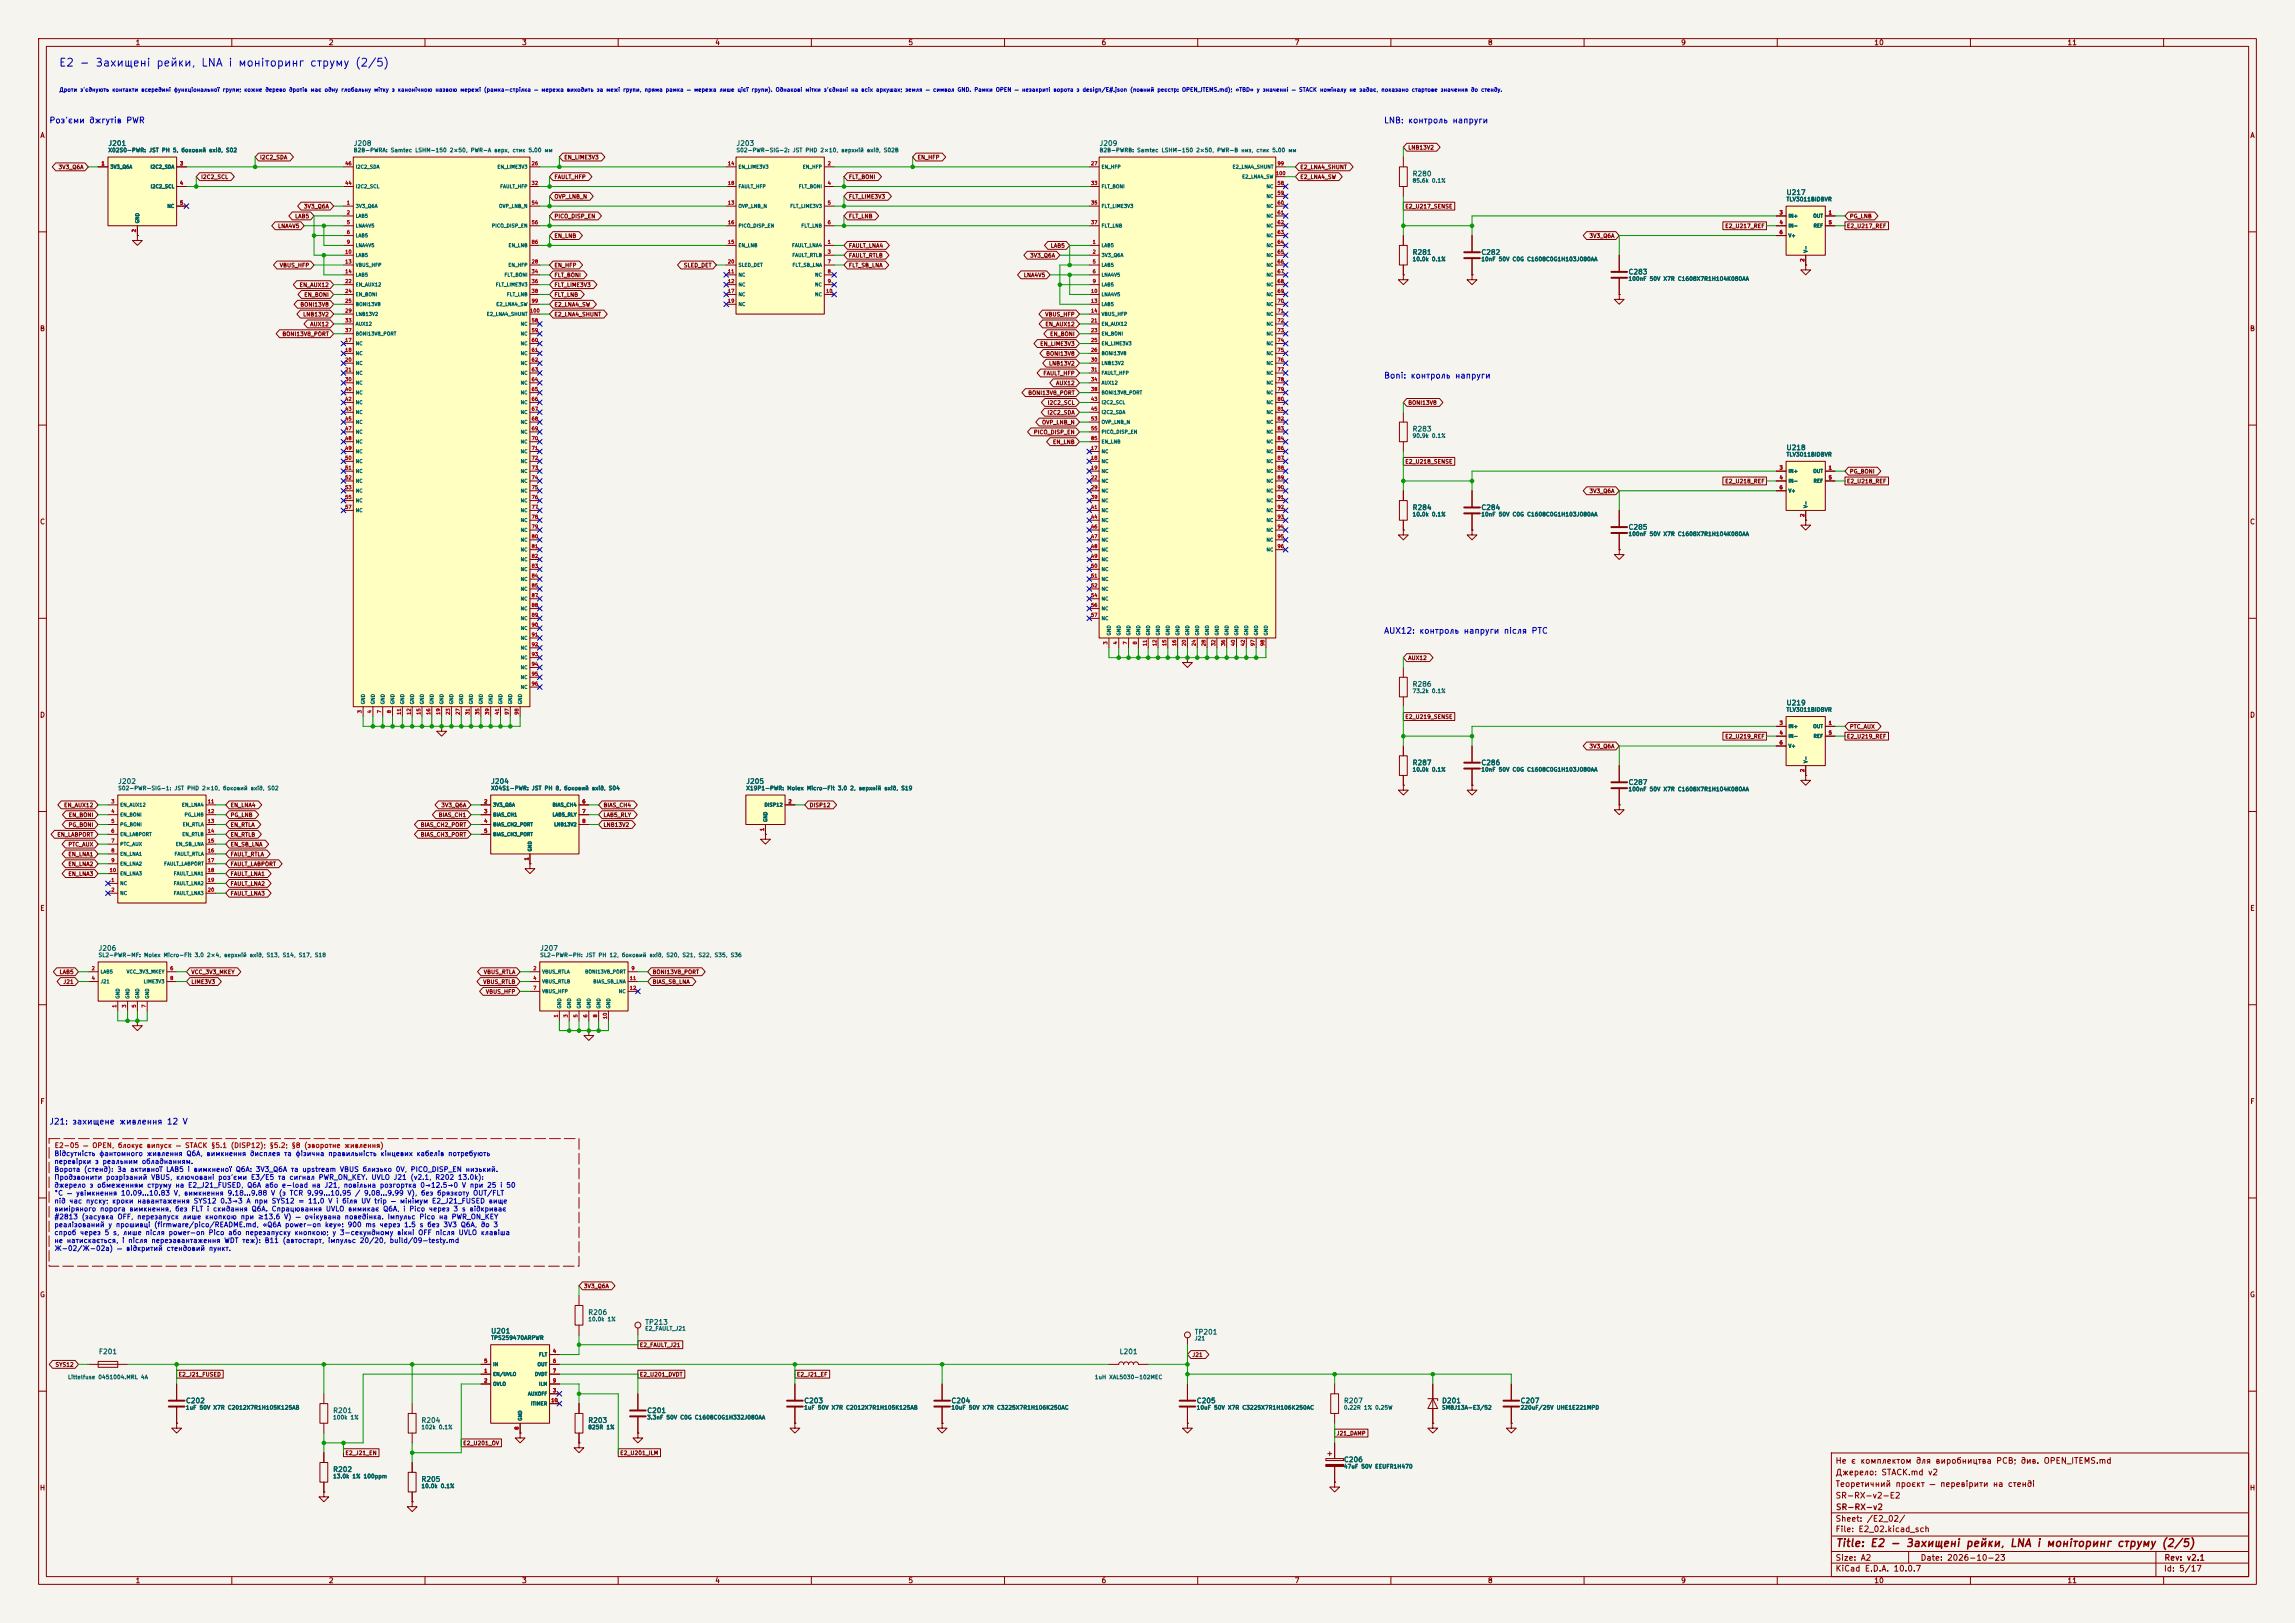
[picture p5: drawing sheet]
<svg xmlns="http://www.w3.org/2000/svg" width="594mm" height="420mm" viewBox="0 0 594 420" stroke-linecap="round" stroke-linejoin="round" font-family="sans-serif">
<defs><g id="words">
<text font-size="2" fill="#0000c2" x="15.1" y="17.7">E2 - Захищені рейки, LNA і моніторинг струму (2/5)</text>
<text font-size="2" fill="#840000" x="475" y="400.8">Title: E2 - Захищені рейки, LNA і моніторинг струму (2/5)</text>
<g font-size="1.5" fill="#0000c2">
<text x="12.6" y="32.3">Роз'єми джгутів PWR</text>
<text x="358.1" y="32.3">LNB: контроль напруги</text>
<text x="358.1" y="98.3">Boni: контроль напруги</text>
<text x="358.1" y="164.4">AUX12: контроль напруги після PTC</text>
<text x="12.6" y="291.4">J21: захищене живлення 12 V</text>
</g>
<g font-size="1.5" fill="#840000">
<text x="475" y="382.1">Джерело: STACK.md v2</text>
<text x="475" y="379.1">Не є комплектом для виробництва PCB; див. OPEN_ITEMS.md</text>
<text x="475" y="388.1">SR-RX-v2-E2</text>
<text x="475" y="385.1">Теоретичний проєкт — перевірити на стенді</text>
<text x="475" y="394.1">Sheet: /E2_02/</text>
<text x="475.1" y="391.1">SR-RX-v2</text>
<text x="475" y="396.8">File: E2_02.kicad_sch</text>
<text x="475" y="407">KiCad E.D.A. 10.0.7</text>
<text x="475" y="404.2">Size: A2</text>
<text x="497" y="404.2">Date: 2026-10-23</text>
<text x="560" y="407">Id: 5/17</text>
<text x="560.1" y="404.2">Rev: v2.1</text>
</g>
<g font-size="1.3" fill="#840000">
<text x="35" y="12">1</text>
<text x="85" y="12">2</text>
<text x="135" y="12">3</text>
<text x="185" y="12">4</text>
<text x="235" y="12">5</text>
<text x="285" y="12">6</text>
<text x="335" y="12">7</text>
<text x="385" y="12">8</text>
<text x="435" y="12">9</text>
<text x="485" y="12">10</text>
<text x="535" y="12">11</text>
<text x="10.3" y="36">A</text>
<text x="582.3" y="36">A</text>
<text x="10.2" y="86">B</text>
<text x="582.2" y="86">B</text>
<text x="10.2" y="136">C</text>
<text x="582.2" y="136">C</text>
<text x="10.2" y="186">D</text>
<text x="582.2" y="186">D</text>
<text x="10.3" y="236">E</text>
<text x="582.3" y="236">E</text>
<text x="10.3" y="286">F</text>
<text x="582.3" y="286">F</text>
<text x="10.2" y="336">G</text>
<text x="582.2" y="336">G</text>
<text x="10.2" y="386">H</text>
<text x="582.2" y="386">H</text>
<text x="35" y="410">1</text>
<text x="85" y="410">2</text>
<text x="135" y="410">3</text>
<text x="185" y="410">4</text>
<text x="235" y="410">5</text>
<text x="285" y="410">6</text>
<text x="335" y="410">7</text>
<text x="385" y="410">8</text>
<text x="435" y="410">9</text>
<text x="485" y="410">10</text>
<text x="535" y="410">11</text>
</g>
<g font-size="1.3" fill="#006464">
<text x="27.9" y="38">J201</text>
<text x="91.4" y="38">J208</text>
<text x="190.5" y="38">J203</text>
<text x="284.5" y="38">J209</text>
<text x="365.5" y="45.9">R280</text>
<text x="462.3" y="50.7">U217</text>
<text x="365.5" y="66.2">R281</text>
<text x="383.3" y="66.2">C282</text>
<text x="421.4" y="71.3">C283</text>
<text x="365.5" y="112">R283</text>
<text x="462.3" y="116.8">U218</text>
<text x="365.5" y="132.3">R284</text>
<text x="383.3" y="132.3">C284</text>
<text x="421.4" y="137.4">C285</text>
<text x="365.5" y="178">R286</text>
<text x="462.3" y="182.8">U219</text>
<text x="30.5" y="203.1">J202</text>
<text x="127" y="203.1">J204</text>
<text x="193" y="203.1">J205</text>
<text x="365.5" y="198.3">R287</text>
<text x="383.3" y="198.3">C286</text>
<text x="421.4" y="203.4">C287</text>
<text x="25.4" y="246.3">J206</text>
<text x="139.7" y="246.3">J207</text>
<text x="152.1" y="340.6">R206</text>
<text x="127" y="345.4">U201</text>
<text x="166.9" y="343.1">TP213</text>
<text x="309.1" y="345.6">TP201</text>
<text x="25.5" y="350.7">F201</text>
<text x="289.6" y="350.7">L201</text>
<text x="48" y="363.4">C202</text>
<text x="86.1" y="366">R201</text>
<text x="167.4" y="366">C201</text>
<text x="208" y="363.4">C203</text>
<text x="246.1" y="363.4">C204</text>
<text x="309.6" y="363.4">C205</text>
<text x="347.7" y="363.4">R207</text>
<text x="373.1" y="363.4">D201</text>
<text x="393.4" y="363.4">C207</text>
<text x="109" y="368.5">R204</text>
<text x="152.1" y="368.5">R203</text>
<text x="86.1" y="381.2">R202</text>
<text x="109" y="383.7">R205</text>
<text x="347.7" y="378.7">C206</text>
</g>
<g font-size="1.3" fill="#0000c2">
<text x="13.9" y="299.5">Відсутність фантомного живлення Q6A, вимкнення дисплея та фізична правильність кінцевих кабелів потребують</text>
<text x="13.9" y="301.5">перевірки з реальним обладнанням.</text>
<text x="13.9" y="303.6">Ворота (стенд): За активної LAB5 і вимкненої Q6A: 3V3_Q6A та upstream VBUS близько 0V, PICO_DISP_EN низький.</text>
<text x="13.9" y="305.6">Продзвонити розрізаний VBUS, ключовані роз’єми E3/E5 та сигнал PWR_ON_KEY. UVLO J21 (v2.1, R202 13.0k):</text>
<text x="13.9" y="307.6">джерело з обмеженням струму на E2_J21_FUSED, Q6A або e-load на J21, повільна розгортка 0→12.5→0 V при 25 і 50</text>
<text x="13.9" y="309.7">°C — увімкнення 10.09…10.83 V, вимкнення 9.18…9.88 V (з TCR 9.99…10.95 / 9.08…9.99 V), без брязкоту OUT/FLT</text>
<text x="13.9" y="311.7">під час пуску; кроки навантаження SYS12 0.3→3 A при SYS12 = 11.0 V і біля UV trip — мінімум E2_J21_FUSED вище</text>
<text x="13.9" y="313.8">виміряного порога вимкнення, без FLT і скидання Q6A. Спрацювання UVLO вимикає Q6A, і Pico через 3 s відкриває</text>
<text x="13.9" y="315.8">#2813 (засувка OFF, перезапуск лише кнопкою при ≥13.6 V) — очікувана поведінка. Імпульс Pico на PWR_ON_KEY</text>
<text x="13.9" y="317.9">реалізований у прошивці (firmware/pico/README.md, «Q6A power-on key»: 900 ms через 1.5 s без 3V3 Q6A, до 3</text>
<text x="13.9" y="319.9">спроб через 5 s, лише після power-on Pico або перезапуску кнопкою; у 3-секундному вікні OFF після UVLO клавіша</text>
<text x="13.9" y="322">не натискається, і після перезавантаження WDT теж): B11 (автостарт, імпульс 20/20, build/09-testy.md</text>
<text x="13.9" y="324">Ж-02/Ж-02a) — відкритий стендовий пункт.</text>
</g>
<text font-size="1.3" fill="#a00" x="14" y="297.4">E2-05 — OPEN, блокує випуск — STACK §5.1 (DISP12); §5.2; §8 (зворотне живлення)</text>
<text font-size="1" fill="#0000c2" x="15.2" y="24">Дроти з'єднують контакти всередині функціональної групи; кожне дерево дротів має одну глобальну мітку з канонічною назвою мережі (рамка-стрілка — мережа виходить за межі групи, пряма рамка — мережа лише цієї групи). Однакові мітки з'єднані на всіх аркушах; земля — символ GND. Рамки OPEN — незакриті ворота з design/E#.json (повний реєстр: OPEN_ITEMS.md); «TBD» у значенні — STACK номіналу не задає, показано стартове значення до стенду.</text>
<g font-size="1" fill="#006464">
<text x="27.9" y="39.6">X02S0-PWR: JST PH 5, боковий вхід, S02</text>
<text x="91.4" y="39.6">B2B-PWRA: Samtec LSHM-150 2×50, PWR-A верх, стик 5.00 мм</text>
<text x="190.5" y="39.6">S02-PWR-SIG-2: JST PHD 2×10, верхній вхід, S02B</text>
<text x="284.5" y="39.6">B2B-PWRB: Samtec LSHM-150 2×50, PWR-B низ, стик 5.00 мм</text>
<text x="365.5" y="47.5">85.6k 0.1%</text>
<text x="462.3" y="52.3">TLV3011BIDBVR</text>
<text x="365.5" y="67.8">10.0k 0.1%</text>
<text x="383.3" y="67.8">10nF 50V C0G C1608C0G1H103J080AA</text>
<text x="421.4" y="72.9">100nF 50V X7R C1608X7R1H104K080AA</text>
<text x="365.5" y="113.5">90.9k 0.1%</text>
<text x="462.3" y="118.4">TLV3011BIDBVR</text>
<text x="365.5" y="133.9">10.0k 0.1%</text>
<text x="383.3" y="133.9">10nF 50V C0G C1608C0G1H103J080AA</text>
<text x="421.4" y="138.9">100nF 50V X7R C1608X7R1H104K080AA</text>
<text x="365.5" y="179.6">73.2k 0.1%</text>
<text x="462.3" y="184.4">TLV3011BIDBVR</text>
<text x="365.5" y="199.9">10.0k 0.1%</text>
<text x="383.3" y="199.9">10nF 50V C0G C1608C0G1H103J080AA</text>
<text x="30.5" y="204.7">S02-PWR-SIG-1: JST PHD 2×10, боковий вхід, S02</text>
<text x="127" y="204.7">X04S1-PWR: JST PH 8, боковий вхід, S04</text>
<text x="193" y="204.7">X19P1-PWR: Molex Micro-Fit 3.0 2, верхній вхід, S19</text>
<text x="421.4" y="205">100nF 50V X7R C1608X7R1H104K080AA</text>
<text x="25.4" y="247.9">SL2-PWR-MF: Molex Micro-Fit 3.0 2×4, верхній вхід, S13, S14, S17, S18</text>
<text x="139.7" y="247.9">SL2-PWR-PH: JST PH 12, боковий вхід, S20, S21, S22, S35, S36</text>
<text x="127" y="347">TPS259470ARPWR</text>
<text x="152.1" y="342.1">10.0k 1%</text>
<text x="166.9" y="344.6">E2_FAULT_J21</text>
<text x="309.1" y="347.1">J21</text>
<text x="17.5" y="357.1">Littelfuse 0451004.MRL 4A</text>
<text x="283.2" y="357.1">1uH XAL5030-102MEC</text>
<text x="48" y="365">1uF 50V X7R C2012X7R1H105K125AB</text>
<text x="208" y="365">1uF 50V X7R C2012X7R1H105K125AB</text>
<text x="246.1" y="365">10uF 50V X7R C3225X7R1H106K250AC</text>
<text x="309.6" y="365">10uF 50V X7R C3225X7R1H106K250AC</text>
<text x="347.7" y="365">0.22R 1% 0.25W</text>
<text x="373.1" y="365">SMBJ13A-E3/52</text>
<text x="393.4" y="365">220uF/25V UHE1E221MPD</text>
<text x="86.1" y="367.5">100k 1%</text>
<text x="109" y="370.1">102k 0.1%</text>
<text x="152.1" y="370.1">825R 1%</text>
<text x="167.4" y="367.5">3.3nF 50V C0G C1608C0G1H332J080AA</text>
<text x="86.1" y="382.8">13.0k 1% 100ppm</text>
<text x="347.7" y="380.2">47uF 50V EEUFR1H470</text>
<text x="109" y="385.3">10.0k 0.1%</text>
</g>
<g font-size="1" fill="#840000">
<text x="67.2" y="41.5">I2C2_SDA</text>
<text x="145.9" y="41.5">EN_LIME3V3</text>
<text x="237.4" y="41.5">EN_HFP</text>
<text x="364.4" y="38.9">LNB13V2</text>
<text x="15" y="44">3V3_Q6A</text>
<text x="51.9" y="46.6">I2C2_SCL</text>
<text x="143.4" y="46.6">FAULT_HFP</text>
<text x="219.6" y="46.6">FLT_BONI</text>
<text x="336.4" y="46.6">E2_LNA4_SW</text>
<text x="336.4" y="44">E2_LNA4_SHUNT</text>
<text x="143.4" y="51.6">OVP_LNB_N</text>
<text x="219.6" y="51.6">FLT_LIME3V3</text>
<text x="71.8" y="59.3">LNA4V5</text>
<text x="76.3" y="56.7">LAB5</text>
<text x="78.5" y="54.2">3V3_Q6A</text>
<text x="143.4" y="56.7">PICO_DISP_EN</text>
<text x="219.6" y="56.7">FLT_LNB</text>
<text x="363.6" y="54.2">E2_U217_SENSE</text>
<text x="446.4" y="59.3">E2_U217_REF</text>
<text x="477.9" y="59.3">E2_U217_REF</text>
<text x="478.7" y="56.7">PG_LNB</text>
<text x="143.4" y="61.8">EN_LNB</text>
<text x="219.6" y="64.3">FAULT_LNA4</text>
<text x="271.8" y="64.3">LAB5</text>
<text x="411.3" y="61.8">3V3_Q6A</text>
<text x="72.3" y="69.4">VBUS_HFP</text>
<text x="143.4" y="72">FLT_BONI</text>
<text x="143.4" y="69.4">EN_HFP</text>
<text x="176.9" y="69.4">SLED_DET</text>
<text x="219.6" y="69.4">FLT_SB_LNA</text>
<text x="219.6" y="66.9">FAULT_RTLB</text>
<text x="264.9" y="72">LNA4V5</text>
<text x="266.5" y="66.9">3V3_Q6A</text>
<text x="77.4" y="74.5">EN_AUX12</text>
<text x="78.6" y="77">EN_BONI</text>
<text x="143.4" y="74.5">FLT_LIME3V3</text>
<text x="143.4" y="77">FLT_LNB</text>
<text x="77.6" y="79.6">BONI13V8</text>
<text x="78.3" y="82.1">LNB13V2</text>
<text x="143.4" y="82.1">E2_LNA4_SHUNT</text>
<text x="143.4" y="79.6">E2_LNA4_SW</text>
<text x="270.4" y="82.1">VBUS_HFP</text>
<text x="73" y="87.2">BONI13V8_PORT</text>
<text x="80.2" y="84.7">AUX12</text>
<text x="269.1" y="89.7">EN_LIME3V3</text>
<text x="270.5" y="84.7">EN_AUX12</text>
<text x="271.7" y="87.2">EN_BONI</text>
<text x="270.7" y="92.3">BONI13V8</text>
<text x="271.4" y="94.8">LNB13V2</text>
<text x="269.9" y="97.4">FAULT_HFP</text>
<text x="273.2" y="99.9">AUX12</text>
<text x="266" y="102.4">BONI13V8_PORT</text>
<text x="271" y="107.5">I2C2_SDA</text>
<text x="271" y="105">I2C2_SCL</text>
<text x="364.4" y="105">BONI13V8</text>
<text x="267.5" y="112.6">PICO_DISP_EN</text>
<text x="269.6" y="110.1">OVP_LNB_N</text>
<text x="272.4" y="115.1">EN_LNB</text>
<text x="363.6" y="120.2">E2_U218_SENSE</text>
<text x="446.4" y="125.3">E2_U218_REF</text>
<text x="477.9" y="125.3">E2_U218_REF</text>
<text x="478.7" y="122.8">PG_BONI</text>
<text x="411.3" y="127.8">3V3_Q6A</text>
<text x="364.4" y="171">AUX12</text>
<text x="363.6" y="186.3">E2_U219_SENSE</text>
<text x="446.4" y="191.3">E2_U219_REF</text>
<text x="477.9" y="191.3">E2_U219_REF</text>
<text x="478.7" y="188.8">PTC_AUX</text>
<text x="411.3" y="193.9">3V3_Q6A</text>
<text x="16.5" y="209.1">EN_AUX12</text>
<text x="59.6" y="209.1">EN_LNA4</text>
<text x="114.1" y="209.1">3V3_Q6A</text>
<text x="156.1" y="209.1">BIAS_CH4</text>
<text x="209.4" y="209.1">DISP12</text>
<text x="17.6" y="214.2">PG_BONI</text>
<text x="17.7" y="211.7">EN_BONI</text>
<text x="59.6" y="214.2">EN_RTLA</text>
<text x="59.6" y="211.7">PG_LNB</text>
<text x="108.8" y="214.2">BIAS_CH2_PORT</text>
<text x="113.4" y="211.7">BIAS_CH1</text>
<text x="156.1" y="214.2">LNB13V2</text>
<text x="156.1" y="211.7">LAB5_RLY</text>
<text x="14.7" y="216.7">EN_LABPORT</text>
<text x="17.6" y="221.8">EN_LNA1</text>
<text x="17.6" y="219.3">PTC_AUX</text>
<text x="59.6" y="221.8">FAULT_RTLA</text>
<text x="59.6" y="216.7">EN_RTLB</text>
<text x="59.6" y="219.3">EN_SB_LNA</text>
<text x="108.8" y="216.7">BIAS_CH3_PORT</text>
<text x="17.6" y="224.4">EN_LNA2</text>
<text x="17.6" y="226.9">EN_LNA3</text>
<text x="59.6" y="224.4">FAULT_LABPORT</text>
<text x="59.6" y="226.9">FAULT_LNA1</text>
<text x="59.6" y="229.4">FAULT_LNA2</text>
<text x="59.6" y="232">FAULT_LNA3</text>
<text x="15.3" y="252.3">LAB5</text>
<text x="16.3" y="254.8">J21</text>
<text x="49.4" y="252.3">VCC_3V3_MKEY</text>
<text x="49.4" y="254.8">LIME3V3</text>
<text x="125" y="254.8">VBUS_RTLB</text>
<text x="125.1" y="252.3">VBUS_RTLA</text>
<text x="125.6" y="257.4">VBUS_HFP</text>
<text x="168.8" y="254.8">BIAS_SB_LNA</text>
<text x="168.8" y="252.3">BONI13V8_PORT</text>
<text x="151" y="333.6">3V3_Q6A</text>
<text x="14.2" y="353.9">SYS12</text>
<text x="165.5" y="348.8">E2_FAULT_J21</text>
<text x="308.5" y="351.4">J21</text>
<text x="46.1" y="356.4">E2_J21_FUSED</text>
<text x="165.5" y="356.4">E2_U201_DVDT</text>
<text x="206.1" y="356.4">E2_J21_EF</text>
<text x="345.8" y="371.7">J21_DAMP</text>
<text x="89.3" y="376.8">E2_J21_EN</text>
<text x="119.8" y="374.2">E2_U201_OV</text>
<text x="160.4" y="376.8">E2_U201_ILM</text>
</g>
<g font-size=".9" fill="#a90000">
<text x="26.2" y="43">1</text>
<text x="46.5" y="43">3</text>
<text x="89.2" y="43">46</text>
<text x="137.5" y="43">26</text>
<text x="188.3" y="43">14</text>
<text x="214.1" y="43">2</text>
<text x="282.3" y="43">27</text>
<text x="330.1" y="45.5">100</text>
<text x="330.5" y="43">99</text>
<text x="46.5" y="48.1">4</text>
<text x="46.5" y="53.1">5</text>
<text x="89.2" y="48.1">44</text>
<text x="89.7" y="53.1">1</text>
<text x="137.5" y="48.1">32</text>
<text x="137.5" y="53.1">54</text>
<text x="188.3" y="53.1">13</text>
<text x="188.3" y="48.1">18</text>
<text x="214.1" y="48.1">4</text>
<text x="214.1" y="53.1">5</text>
<text x="282.3" y="48.1">33</text>
<text x="282.3" y="53.1">35</text>
<text x="330.5" y="48.1">58</text>
<text x="330.5" y="50.6">59</text>
<text x="330.5" y="53.1">60</text>
<text x="89.7" y="55.7">2</text>
<text x="89.7" y="58.2">5</text>
<text x="137.5" y="58.2">56</text>
<text x="188.3" y="58.2">16</text>
<text x="214.1" y="58.2">6</text>
<text x="282.3" y="58.2">37</text>
<text x="330.5" y="55.7">61</text>
<text x="330.5" y="58.2">62</text>
<text x="460.5" y="55.7">3</text>
<text x="460.5" y="58.2">4</text>
<text x="473.2" y="55.7">1</text>
<text x="473.2" y="58.2">5</text>
<text x="35.4" y="60.2" transform="rotate(-90 35.4 60.2)">2</text>
<text x="89.2" y="65.8">10</text>
<text x="89.7" y="60.8">6</text>
<text x="89.7" y="63.3">9</text>
<text x="137.5" y="63.3">86</text>
<text x="188.3" y="63.3">15</text>
<text x="214.1" y="63.3">1</text>
<text x="214.1" y="65.8">3</text>
<text x="282.7" y="63.3">1</text>
<text x="282.7" y="65.8">2</text>
<text x="330.5" y="60.8">63</text>
<text x="330.5" y="63.3">64</text>
<text x="330.5" y="65.8">65</text>
<text x="460.5" y="60.8">6</text>
<text x="89.2" y="68.4">13</text>
<text x="89.2" y="70.9">14</text>
<text x="137.5" y="68.4">28</text>
<text x="137.5" y="70.9">34</text>
<text x="188.3" y="70.9">11</text>
<text x="188.3" y="68.4">20</text>
<text x="214.1" y="68.4">7</text>
<text x="214.1" y="70.9">8</text>
<text x="282.7" y="68.4">5</text>
<text x="282.7" y="70.9">6</text>
<text x="330.5" y="68.4">66</text>
<text x="330.5" y="70.9">67</text>
<text x="467.2" y="67.8" transform="rotate(-90 467.2 67.8)">2</text>
<text x="89.2" y="73.5">22</text>
<text x="89.2" y="76">24</text>
<text x="137.5" y="73.5">36</text>
<text x="137.5" y="76">38</text>
<text x="188.3" y="73.5">12</text>
<text x="188.3" y="76">17</text>
<text x="213.7" y="76">10</text>
<text x="214.1" y="73.5">9</text>
<text x="282.3" y="76">10</text>
<text x="282.7" y="73.5">9</text>
<text x="330.5" y="73.5">68</text>
<text x="330.5" y="76">69</text>
<text x="89.2" y="78.5">25</text>
<text x="89.2" y="81.1">29</text>
<text x="89.2" y="83.6">33</text>
<text x="137.1" y="81.1">100</text>
<text x="137.5" y="83.6">58</text>
<text x="137.5" y="78.5">99</text>
<text x="188.3" y="78.5">19</text>
<text x="282.3" y="78.5">13</text>
<text x="282.3" y="81.1">14</text>
<text x="282.3" y="83.6">21</text>
<text x="330.5" y="78.5">70</text>
<text x="330.5" y="81.1">71</text>
<text x="330.5" y="83.6">72</text>
<text x="89.2" y="88.7">17</text>
<text x="89.2" y="86.2">37</text>
<text x="137.5" y="86.2">59</text>
<text x="137.5" y="88.7">60</text>
<text x="282.3" y="86.2">23</text>
<text x="282.3" y="88.7">25</text>
<text x="330.5" y="86.2">73</text>
<text x="330.5" y="88.7">74</text>
<text x="89.2" y="91.2">18</text>
<text x="89.2" y="93.8">20</text>
<text x="137.5" y="91.2">61</text>
<text x="137.5" y="93.8">62</text>
<text x="282.3" y="91.2">26</text>
<text x="282.3" y="93.8">30</text>
<text x="330.5" y="91.2">75</text>
<text x="330.5" y="93.8">76</text>
<text x="89.2" y="96.3">21</text>
<text x="89.2" y="98.9">30</text>
<text x="89.2" y="101.4">40</text>
<text x="137.5" y="96.3">63</text>
<text x="137.5" y="98.9">64</text>
<text x="137.5" y="101.4">65</text>
<text x="282.3" y="96.3">31</text>
<text x="282.3" y="98.9">34</text>
<text x="282.3" y="101.4">38</text>
<text x="330.5" y="96.3">77</text>
<text x="330.5" y="98.9">78</text>
<text x="330.5" y="101.4">79</text>
<text x="89.2" y="103.9">42</text>
<text x="89.2" y="106.5">43</text>
<text x="137.5" y="103.9">66</text>
<text x="137.5" y="106.5">67</text>
<text x="282.3" y="103.9">43</text>
<text x="282.3" y="106.5">45</text>
<text x="330.5" y="103.9">80</text>
<text x="330.5" y="106.5">81</text>
<text x="89.2" y="109">45</text>
<text x="89.2" y="111.6">47</text>
<text x="137.5" y="109">68</text>
<text x="137.5" y="111.6">69</text>
<text x="282.3" y="109">53</text>
<text x="282.3" y="111.6">55</text>
<text x="330.5" y="109">82</text>
<text x="330.5" y="111.6">83</text>
<text x="89.2" y="114.1">48</text>
<text x="89.2" y="116.6">49</text>
<text x="89.2" y="119.2">50</text>
<text x="137.5" y="114.1">70</text>
<text x="137.5" y="116.6">71</text>
<text x="137.5" y="119.2">72</text>
<text x="282.3" y="116.6">17</text>
<text x="282.3" y="119.2">18</text>
<text x="282.3" y="114.1">85</text>
<text x="330.5" y="114.1">84</text>
<text x="330.5" y="116.6">86</text>
<text x="330.5" y="119.2">87</text>
<text x="89.2" y="121.7">51</text>
<text x="89.2" y="124.3">52</text>
<text x="137.5" y="121.7">73</text>
<text x="137.5" y="124.3">74</text>
<text x="282.3" y="121.7">19</text>
<text x="282.3" y="124.3">22</text>
<text x="330.5" y="121.7">88</text>
<text x="330.5" y="124.3">89</text>
<text x="460.5" y="121.7">3</text>
<text x="460.5" y="124.3">4</text>
<text x="473.2" y="121.7">1</text>
<text x="473.2" y="124.3">5</text>
<text x="89.2" y="126.8">53</text>
<text x="89.2" y="129.3">55</text>
<text x="89.2" y="131.9">57</text>
<text x="137.5" y="126.8">75</text>
<text x="137.5" y="129.3">76</text>
<text x="137.5" y="131.9">77</text>
<text x="282.3" y="126.8">29</text>
<text x="282.3" y="129.3">39</text>
<text x="282.3" y="131.9">41</text>
<text x="330.5" y="126.8">90</text>
<text x="330.5" y="129.3">91</text>
<text x="330.5" y="131.9">92</text>
<text x="460.5" y="126.8">6</text>
<text x="137.5" y="134.4">78</text>
<text x="137.5" y="137">79</text>
<text x="282.3" y="134.4">44</text>
<text x="282.3" y="137">46</text>
<text x="330.5" y="134.4">93</text>
<text x="330.5" y="137">94</text>
<text x="467.2" y="133.9" transform="rotate(-90 467.2 133.9)">2</text>
<text x="137.5" y="139.5">80</text>
<text x="137.5" y="142">81</text>
<text x="282.3" y="139.5">47</text>
<text x="282.3" y="142">48</text>
<text x="330.5" y="139.5">95</text>
<text x="330.5" y="142">96</text>
<text x="137.5" y="144.6">82</text>
<text x="137.5" y="147.1">83</text>
<text x="137.5" y="149.7">84</text>
<text x="282.3" y="144.6">49</text>
<text x="282.3" y="147.1">50</text>
<text x="282.3" y="149.7">51</text>
<text x="137.5" y="152.2">85</text>
<text x="137.5" y="154.7">87</text>
<text x="282.3" y="152.2">52</text>
<text x="282.3" y="154.7">54</text>
<text x="137.5" y="157.3">88</text>
<text x="137.5" y="159.8">89</text>
<text x="282.3" y="157.3">56</text>
<text x="282.3" y="159.8">57</text>
<text x="137.5" y="162.4">90</text>
<text x="137.5" y="164.9">91</text>
<text x="137.5" y="167.4">92</text>
<text x="286.8" y="166.9" transform="rotate(-90 286.8 166.9)">3</text>
<text x="289.4" y="166.9" transform="rotate(-90 289.4 166.9)">4</text>
<text x="291.9" y="166.9" transform="rotate(-90 291.9 166.9)">7</text>
<text x="294.4" y="166.9" transform="rotate(-90 294.4 166.9)">8</text>
<text x="297" y="167.3" transform="rotate(-90 297 167.3)">11</text>
<text x="299.5" y="167.3" transform="rotate(-90 299.5 167.3)">12</text>
<text x="302.1" y="167.3" transform="rotate(-90 302.1 167.3)">15</text>
<text x="304.6" y="167.3" transform="rotate(-90 304.6 167.3)">16</text>
<text x="307.1" y="167.3" transform="rotate(-90 307.1 167.3)">20</text>
<text x="309.7" y="167.3" transform="rotate(-90 309.7 167.3)">24</text>
<text x="312.2" y="167.3" transform="rotate(-90 312.2 167.3)">28</text>
<text x="314.8" y="167.3" transform="rotate(-90 314.8 167.3)">32</text>
<text x="317.3" y="167.3" transform="rotate(-90 317.3 167.3)">36</text>
<text x="319.8" y="167.3" transform="rotate(-90 319.8 167.3)">40</text>
<text x="322.4" y="167.3" transform="rotate(-90 322.4 167.3)">42</text>
<text x="324.9" y="167.3" transform="rotate(-90 324.9 167.3)">97</text>
<text x="327.5" y="167.3" transform="rotate(-90 327.5 167.3)">98</text>
<text x="137.5" y="170">93</text>
<text x="137.5" y="172.5">94</text>
<text x="137.5" y="175.1">95</text>
<text x="137.5" y="177.6">96</text>
<text x="93.8" y="184.7" transform="rotate(-90 93.8 184.7)">3</text>
<text x="96.3" y="184.7" transform="rotate(-90 96.3 184.7)">4</text>
<text x="98.9" y="184.7" transform="rotate(-90 98.9 184.7)">7</text>
<text x="101.4" y="184.7" transform="rotate(-90 101.4 184.7)">8</text>
<text x="103.9" y="185.1" transform="rotate(-90 103.9 185.1)">11</text>
<text x="106.5" y="185.1" transform="rotate(-90 106.5 185.1)">12</text>
<text x="109" y="185.1" transform="rotate(-90 109 185.1)">15</text>
<text x="111.6" y="185.1" transform="rotate(-90 111.6 185.1)">16</text>
<text x="114.1" y="185.1" transform="rotate(-90 114.1 185.1)">19</text>
<text x="116.6" y="185.1" transform="rotate(-90 116.6 185.1)">23</text>
<text x="119.2" y="185.1" transform="rotate(-90 119.2 185.1)">27</text>
<text x="121.7" y="185.1" transform="rotate(-90 121.7 185.1)">31</text>
<text x="124.3" y="185.1" transform="rotate(-90 124.3 185.1)">35</text>
<text x="126.8" y="185.1" transform="rotate(-90 126.8 185.1)">39</text>
<text x="129.3" y="185.1" transform="rotate(-90 129.3 185.1)">41</text>
<text x="131.9" y="185.1" transform="rotate(-90 131.9 185.1)">97</text>
<text x="134.4" y="185.1" transform="rotate(-90 134.4 185.1)">98</text>
<text x="460.5" y="187.8">3</text>
<text x="460.5" y="190.3">4</text>
<text x="473.2" y="187.8">1</text>
<text x="473.2" y="190.3">5</text>
<text x="460.5" y="192.8">6</text>
<text x="467.2" y="199.9" transform="rotate(-90 467.2 199.9)">2</text>
<text x="28.7" y="208.1">3</text>
<text x="53.7" y="208.1">11</text>
<text x="125.2" y="208.1">2</text>
<text x="150.6" y="208.1">6</text>
<text x="204" y="208.1">2</text>
<text x="28.7" y="210.6">4</text>
<text x="28.7" y="213.2">5</text>
<text x="28.7" y="215.7">6</text>
<text x="53.7" y="210.6">12</text>
<text x="53.7" y="213.2">13</text>
<text x="53.7" y="215.7">14</text>
<text x="125.2" y="210.6">3</text>
<text x="125.2" y="213.2">4</text>
<text x="125.2" y="215.7">5</text>
<text x="150.6" y="210.6">7</text>
<text x="150.6" y="213.2">8</text>
<text x="197.9" y="215.1" transform="rotate(-90 197.9 215.1)">1</text>
<text x="28.7" y="218.2">7</text>
<text x="28.7" y="220.8">8</text>
<text x="53.7" y="218.2">15</text>
<text x="53.7" y="220.8">16</text>
<text x="28.3" y="225.9">10</text>
<text x="28.7" y="223.3">9</text>
<text x="53.7" y="223.3">17</text>
<text x="53.7" y="225.9">18</text>
<text x="137" y="222.8" transform="rotate(-90 137 222.8)">1</text>
<text x="28.7" y="228.4">1</text>
<text x="28.7" y="230.9">2</text>
<text x="53.7" y="228.4">19</text>
<text x="53.7" y="230.9">20</text>
<text x="23.6" y="251.3">2</text>
<text x="43.9" y="251.3">6</text>
<text x="137.9" y="251.3">2</text>
<text x="163.3" y="251.3">9</text>
<text x="23.6" y="253.8">4</text>
<text x="43.9" y="253.8">8</text>
<text x="137.9" y="253.8">4</text>
<text x="137.9" y="256.3">7</text>
<text x="162.9" y="253.8">11</text>
<text x="162.9" y="256.3">12</text>
<text x="30.3" y="260.9" transform="rotate(-90 30.3 260.9)">1</text>
<text x="32.8" y="260.9" transform="rotate(-90 32.8 260.9)">3</text>
<text x="35.4" y="260.9" transform="rotate(-90 35.4 260.9)">5</text>
<text x="37.9" y="260.9" transform="rotate(-90 37.9 260.9)">7</text>
<text x="144.6" y="263.4" transform="rotate(-90 144.6 263.4)">1</text>
<text x="147.1" y="263.4" transform="rotate(-90 147.1 263.4)">3</text>
<text x="149.7" y="263.4" transform="rotate(-90 149.7 263.4)">5</text>
<text x="152.2" y="263.4" transform="rotate(-90 152.2 263.4)">6</text>
<text x="154.7" y="263.4" transform="rotate(-90 154.7 263.4)">8</text>
<text x="157.3" y="263.8" transform="rotate(-90 157.3 263.8)">10</text>
<text x="125.2" y="352.9">5</text>
<text x="143" y="350.3">4</text>
<text x="143" y="352.9">6</text>
<text x="125.2" y="355.4">1</text>
<text x="125.2" y="357.9">2</text>
<text x="143" y="355.4">7</text>
<text x="143" y="357.9">9</text>
<text x="142.6" y="363">10</text>
<text x="143" y="360.5">3</text>
<text x="134.4" y="370.1" transform="rotate(-90 134.4 370.1)">8</text>
</g>
<g font-size=".9" fill="#006464">
<text x="28.5" y="43.9">3V3_Q6A</text>
<text x="38.8" y="43.9">I2C2_SDA</text>
<text x="92" y="43.9">I2C2_SDA</text>
<text x="128.6" y="43.9">EN_LIME3V3</text>
<text x="191" y="43.9">EN_LIME3V3</text>
<text x="207.7" y="43.9">EN_HFP</text>
<text x="285" y="43.9">EN_HFP</text>
<text x="318.9" y="43.9">E2_LNA4_SHUNT</text>
<text x="321.4" y="46.4">E2_LNA4_SW</text>
<text x="38.9" y="48.9">I2C2_SCL</text>
<text x="92" y="48.9">I2C2_SCL</text>
<text x="129.4" y="48.9">FAULT_HFP</text>
<text x="191" y="48.9">FAULT_HFP</text>
<text x="206.7" y="48.9">FLT_BONI</text>
<text x="285" y="48.9">FLT_BONI</text>
<text x="327.7" y="48.9">NC</text>
<text x="327.7" y="51.5">NC</text>
<text x="36.2" y="57.9" transform="rotate(-90 36.2 57.9)">GND</text>
<text x="43.2" y="54">NC</text>
<text x="92" y="54">3V3_Q6A</text>
<text x="92" y="56.6">LAB5</text>
<text x="92" y="59.1">LNA4V5</text>
<text x="127.2" y="59.1">PICO_DISP_EN</text>
<text x="129.1" y="54">OVP_LNB_N</text>
<text x="191" y="54">OVP_LNB_N</text>
<text x="191" y="59.1">PICO_DISP_EN</text>
<text x="204.4" y="54">FLT_LIME3V3</text>
<text x="207.3" y="59.1">FLT_LNB</text>
<text x="285" y="54">FLT_LIME3V3</text>
<text x="285" y="59.1">FLT_LNB</text>
<text x="327.7" y="54">NC</text>
<text x="327.7" y="56.6">NC</text>
<text x="327.7" y="59.1">NC</text>
<text x="462.8" y="56.6">IN+</text>
<text x="462.8" y="59.1">IN-</text>
<text x="469.2" y="56.6">OUT</text>
<text x="469.3" y="59.1">REF</text>
<text x="92" y="61.6">LAB5</text>
<text x="92" y="64.2">LNA4V5</text>
<text x="131.5" y="64.2">EN_LNB</text>
<text x="191" y="64.2">EN_LNB</text>
<text x="204.9" y="64.2">FAULT_LNA4</text>
<text x="285" y="64.2">LAB5</text>
<text x="327.7" y="61.6">NC</text>
<text x="327.7" y="64.2">NC</text>
<text x="462.8" y="61.6">V+</text>
<text x="468" y="65.5" transform="rotate(-90 468 65.5)">V-</text>
<text x="92" y="66.7">LAB5</text>
<text x="92" y="69.3">VBUS_HFP</text>
<text x="92" y="71.8">LAB5</text>
<text x="130.5" y="71.8">FLT_BONI</text>
<text x="131.5" y="69.3">EN_HFP</text>
<text x="191" y="71.8">NC</text>
<text x="191" y="69.3">SLED_DET</text>
<text x="205" y="66.7">FAULT_RTLB</text>
<text x="205" y="69.3">FLT_SB_LNA</text>
<text x="210.8" y="71.8">NC</text>
<text x="285" y="66.7">3V3_Q6A</text>
<text x="285" y="69.3">LAB5</text>
<text x="285" y="71.8">LNA4V5</text>
<text x="327.7" y="66.7">NC</text>
<text x="327.7" y="69.3">NC</text>
<text x="327.7" y="71.8">NC</text>
<text x="92" y="74.3">EN_AUX12</text>
<text x="92" y="76.9">EN_BONI</text>
<text x="128.2" y="74.3">FLT_LIME3V3</text>
<text x="131.1" y="76.9">FLT_LNB</text>
<text x="191" y="74.3">NC</text>
<text x="191" y="76.9">NC</text>
<text x="210.8" y="74.3">NC</text>
<text x="210.8" y="76.9">NC</text>
<text x="285" y="74.3">LAB5</text>
<text x="285" y="76.9">LNA4V5</text>
<text x="327.7" y="74.3">NC</text>
<text x="327.7" y="76.9">NC</text>
<text x="92" y="79.4">BONI13V8</text>
<text x="92" y="82">LNB13V2</text>
<text x="125.9" y="82">E2_LNA4_SHUNT</text>
<text x="128.3" y="79.4">E2_LNA4_SW</text>
<text x="191" y="79.4">NC</text>
<text x="285" y="79.4">LAB5</text>
<text x="285" y="82">VBUS_HFP</text>
<text x="327.7" y="79.4">NC</text>
<text x="327.7" y="82">NC</text>
<text x="92" y="89.6">NC</text>
<text x="92" y="84.5">AUX12</text>
<text x="92" y="87">BONI13V8_PORT</text>
<text x="134.6" y="84.5">NC</text>
<text x="134.6" y="87">NC</text>
<text x="134.6" y="89.6">NC</text>
<text x="285" y="84.5">EN_AUX12</text>
<text x="285" y="87">EN_BONI</text>
<text x="285" y="89.6">EN_LIME3V3</text>
<text x="327.7" y="84.5">NC</text>
<text x="327.7" y="87">NC</text>
<text x="327.7" y="89.6">NC</text>
<text x="92" y="92.1">NC</text>
<text x="92" y="94.7">NC</text>
<text x="134.6" y="92.1">NC</text>
<text x="134.6" y="94.7">NC</text>
<text x="285" y="92.1">BONI13V8</text>
<text x="285" y="94.7">LNB13V2</text>
<text x="327.7" y="92.1">NC</text>
<text x="327.7" y="94.7">NC</text>
<text x="92" y="97.2">NC</text>
<text x="92" y="99.7">NC</text>
<text x="134.6" y="97.2">NC</text>
<text x="134.6" y="99.7">NC</text>
<text x="285" y="97.2">FAULT_HFP</text>
<text x="285" y="99.7">AUX12</text>
<text x="327.7" y="97.2">NC</text>
<text x="327.7" y="99.7">NC</text>
<text x="92" y="102.3">NC</text>
<text x="92" y="104.8">NC</text>
<text x="92" y="107.4">NC</text>
<text x="134.6" y="102.3">NC</text>
<text x="134.6" y="104.8">NC</text>
<text x="134.6" y="107.4">NC</text>
<text x="285" y="102.3">BONI13V8_PORT</text>
<text x="285" y="104.8">I2C2_SCL</text>
<text x="285" y="107.4">I2C2_SDA</text>
<text x="327.7" y="102.3">NC</text>
<text x="327.7" y="104.8">NC</text>
<text x="327.7" y="107.4">NC</text>
<text x="92" y="109.9">NC</text>
<text x="92" y="112.4">NC</text>
<text x="134.6" y="109.9">NC</text>
<text x="134.6" y="112.4">NC</text>
<text x="285" y="109.9">OVP_LNB_N</text>
<text x="285" y="112.4">PICO_DISP_EN</text>
<text x="327.7" y="109.9">NC</text>
<text x="327.7" y="112.4">NC</text>
<text x="92" y="115">NC</text>
<text x="92" y="117.5">NC</text>
<text x="134.6" y="115">NC</text>
<text x="134.6" y="117.5">NC</text>
<text x="285" y="117.5">NC</text>
<text x="285" y="115">EN_LNB</text>
<text x="327.7" y="115">NC</text>
<text x="327.7" y="117.5">NC</text>
<text x="92" y="120.1">NC</text>
<text x="92" y="122.6">NC</text>
<text x="92" y="125.1">NC</text>
<text x="134.6" y="120.1">NC</text>
<text x="134.6" y="122.6">NC</text>
<text x="134.6" y="125.1">NC</text>
<text x="285" y="120.1">NC</text>
<text x="285" y="122.6">NC</text>
<text x="285" y="125.1">NC</text>
<text x="327.7" y="120.1">NC</text>
<text x="327.7" y="122.6">NC</text>
<text x="327.7" y="125.1">NC</text>
<text x="462.8" y="122.6">IN+</text>
<text x="462.8" y="125.1">IN-</text>
<text x="469.2" y="122.6">OUT</text>
<text x="469.3" y="125.1">REF</text>
<text x="92" y="127.7">NC</text>
<text x="92" y="130.2">NC</text>
<text x="134.6" y="127.7">NC</text>
<text x="134.6" y="130.2">NC</text>
<text x="285" y="127.7">NC</text>
<text x="285" y="130.2">NC</text>
<text x="327.7" y="127.7">NC</text>
<text x="327.7" y="130.2">NC</text>
<text x="462.8" y="127.7">V+</text>
<text x="468" y="131.6" transform="rotate(-90 468 131.6)">V-</text>
<text x="92" y="132.8">NC</text>
<text x="134.6" y="132.8">NC</text>
<text x="134.6" y="135.3">NC</text>
<text x="134.6" y="137.8">NC</text>
<text x="285" y="132.8">NC</text>
<text x="285" y="135.3">NC</text>
<text x="285" y="137.8">NC</text>
<text x="327.7" y="132.8">NC</text>
<text x="327.7" y="135.3">NC</text>
<text x="327.7" y="137.8">NC</text>
<text x="134.6" y="140.4">NC</text>
<text x="134.6" y="142.9">NC</text>
<text x="285" y="140.4">NC</text>
<text x="285" y="142.9">NC</text>
<text x="327.7" y="140.4">NC</text>
<text x="327.7" y="142.9">NC</text>
<text x="134.6" y="145.5">NC</text>
<text x="134.6" y="148">NC</text>
<text x="285" y="145.5">NC</text>
<text x="285" y="148">NC</text>
<text x="134.6" y="150.5">NC</text>
<text x="134.6" y="153.1">NC</text>
<text x="134.6" y="155.6">NC</text>
<text x="285" y="150.5">NC</text>
<text x="285" y="153.1">NC</text>
<text x="285" y="155.6">NC</text>
<text x="134.6" y="158.2">NC</text>
<text x="134.6" y="160.7">NC</text>
<text x="285" y="158.2">NC</text>
<text x="285" y="160.7">NC</text>
<text x="134.6" y="163.2">NC</text>
<text x="134.6" y="165.8">NC</text>
<text x="287.7" y="164.6" transform="rotate(-90 287.7 164.6)">GND</text>
<text x="290.2" y="164.6" transform="rotate(-90 290.2 164.6)">GND</text>
<text x="292.8" y="164.6" transform="rotate(-90 292.8 164.6)">GND</text>
<text x="295.3" y="164.6" transform="rotate(-90 295.3 164.6)">GND</text>
<text x="297.9" y="164.6" transform="rotate(-90 297.9 164.6)">GND</text>
<text x="300.4" y="164.6" transform="rotate(-90 300.4 164.6)">GND</text>
<text x="302.9" y="164.6" transform="rotate(-90 302.9 164.6)">GND</text>
<text x="305.5" y="164.6" transform="rotate(-90 305.5 164.6)">GND</text>
<text x="308" y="164.6" transform="rotate(-90 308 164.6)">GND</text>
<text x="310.6" y="164.6" transform="rotate(-90 310.6 164.6)">GND</text>
<text x="313.1" y="164.6" transform="rotate(-90 313.1 164.6)">GND</text>
<text x="315.6" y="164.6" transform="rotate(-90 315.6 164.6)">GND</text>
<text x="318.2" y="164.6" transform="rotate(-90 318.2 164.6)">GND</text>
<text x="320.7" y="164.6" transform="rotate(-90 320.7 164.6)">GND</text>
<text x="323.3" y="164.6" transform="rotate(-90 323.3 164.6)">GND</text>
<text x="325.8" y="164.6" transform="rotate(-90 325.8 164.6)">GND</text>
<text x="328.3" y="164.6" transform="rotate(-90 328.3 164.6)">GND</text>
<text x="134.6" y="168.3">NC</text>
<text x="134.6" y="170.9">NC</text>
<text x="134.6" y="173.4">NC</text>
<text x="134.6" y="175.9">NC</text>
<text x="134.6" y="178.5">NC</text>
<text x="94.7" y="182.4" transform="rotate(-90 94.7 182.4)">GND</text>
<text x="97.2" y="182.4" transform="rotate(-90 97.2 182.4)">GND</text>
<text x="99.7" y="182.4" transform="rotate(-90 99.7 182.4)">GND</text>
<text x="102.3" y="182.4" transform="rotate(-90 102.3 182.4)">GND</text>
<text x="104.8" y="182.4" transform="rotate(-90 104.8 182.4)">GND</text>
<text x="107.4" y="182.4" transform="rotate(-90 107.4 182.4)">GND</text>
<text x="109.9" y="182.4" transform="rotate(-90 109.9 182.4)">GND</text>
<text x="112.4" y="182.4" transform="rotate(-90 112.4 182.4)">GND</text>
<text x="115" y="182.4" transform="rotate(-90 115 182.4)">GND</text>
<text x="117.5" y="182.4" transform="rotate(-90 117.5 182.4)">GND</text>
<text x="120.1" y="182.4" transform="rotate(-90 120.1 182.4)">GND</text>
<text x="122.6" y="182.4" transform="rotate(-90 122.6 182.4)">GND</text>
<text x="125.1" y="182.4" transform="rotate(-90 125.1 182.4)">GND</text>
<text x="127.7" y="182.4" transform="rotate(-90 127.7 182.4)">GND</text>
<text x="130.2" y="182.4" transform="rotate(-90 130.2 182.4)">GND</text>
<text x="132.8" y="182.4" transform="rotate(-90 132.8 182.4)">GND</text>
<text x="135.3" y="182.4" transform="rotate(-90 135.3 182.4)">GND</text>
<text x="462.8" y="188.6">IN+</text>
<text x="462.8" y="191.2">IN-</text>
<text x="469.2" y="188.6">OUT</text>
<text x="469.3" y="191.2">REF</text>
<text x="462.8" y="193.7">V+</text>
<text x="468" y="197.6" transform="rotate(-90 468 197.6)">V-</text>
<text x="31" y="209">EN_AUX12</text>
<text x="47" y="209">EN_LNA4</text>
<text x="127.5" y="209">3V3_Q6A</text>
<text x="142.9" y="209">BIAS_CH4</text>
<text x="197.8" y="209">DISP12</text>
<text x="31" y="211.5">EN_BONI</text>
<text x="31" y="214">PG_BONI</text>
<text x="47.2" y="214">EN_RTLA</text>
<text x="47.6" y="211.5">PG_LNB</text>
<text x="127.5" y="211.5">BIAS_CH1</text>
<text x="127.5" y="214">BIAS_CH2_PORT</text>
<text x="142.9" y="211.5">LAB5_RLY</text>
<text x="143.3" y="214">LNB13V2</text>
<text x="198.8" y="212.8" transform="rotate(-90 198.8 212.8)">GND</text>
<text x="31" y="216.6">EN_LABPORT</text>
<text x="31" y="219.1">PTC_AUX</text>
<text x="31" y="221.7">EN_LNA1</text>
<text x="45.1" y="221.7">FAULT_RTLA</text>
<text x="45.4" y="219.1">EN_SB_LNA</text>
<text x="47.1" y="216.6">EN_RTLB</text>
<text x="127.5" y="216.6">BIAS_CH3_PORT</text>
<text x="137.8" y="220.5" transform="rotate(-90 137.8 220.5)">GND</text>
<text x="31" y="224.2">EN_LNA2</text>
<text x="31" y="226.7">EN_LNA3</text>
<text x="42.4" y="224.2">FAULT_LABPORT</text>
<text x="44.9" y="226.7">FAULT_LNA1</text>
<text x="31" y="229.3">NC</text>
<text x="31" y="231.8">NC</text>
<text x="44.9" y="229.3">FAULT_LNA2</text>
<text x="44.9" y="231.8">FAULT_LNA3</text>
<text x="25.9" y="252.1">LAB5</text>
<text x="25.9" y="254.7">J21</text>
<text x="32.7" y="252.1">VCC_3V3_MKEY</text>
<text x="37.1" y="254.7">LIME3V3</text>
<text x="140.2" y="252.1">VBUS_RTLA</text>
<text x="140.2" y="254.7">VBUS_RTLB</text>
<text x="140.2" y="257.2">VBUS_HFP</text>
<text x="151.3" y="252.1">BONI13V8_PORT</text>
<text x="153.4" y="254.7">BIAS_SB_LNA</text>
<text x="160" y="257.2">NC</text>
<text x="31.2" y="258.6" transform="rotate(-90 31.2 258.6)">GND</text>
<text x="33.7" y="258.6" transform="rotate(-90 33.7 258.6)">GND</text>
<text x="36.2" y="258.6" transform="rotate(-90 36.2 258.6)">GND</text>
<text x="38.8" y="258.6" transform="rotate(-90 38.8 258.6)">GND</text>
<text x="145.5" y="261.1" transform="rotate(-90 145.5 261.1)">GND</text>
<text x="148" y="261.1" transform="rotate(-90 148 261.1)">GND</text>
<text x="150.5" y="261.1" transform="rotate(-90 150.5 261.1)">GND</text>
<text x="153.1" y="261.1" transform="rotate(-90 153.1 261.1)">GND</text>
<text x="155.6" y="261.1" transform="rotate(-90 155.6 261.1)">GND</text>
<text x="158.2" y="261.1" transform="rotate(-90 158.2 261.1)">GND</text>
<text x="127.5" y="353.7">IN</text>
<text x="139" y="353.7">OUT</text>
<text x="139.4" y="351.2">FLT</text>
<text x="127.5" y="356.3">EN/UVLO</text>
<text x="127.5" y="358.8">OVLO</text>
<text x="138.3" y="356.3">DVDT</text>
<text x="139.4" y="358.8">ILM</text>
<text x="136.5" y="361.4">AUXOFF</text>
<text x="137.3" y="363.9">ITIMER</text>
<text x="135.3" y="367.8" transform="rotate(-90 135.3 367.8)">GND</text>
</g>
</g></defs>
<path d="M0 0h594v420h-594z" fill="#f5f4ef" stroke="#f5f4ef" stroke-width=".26"/>
<g fill="none" stroke="#840000" stroke-width=".26">
<path d="M10 10h574v400h-574zM12 12h570v396h-570zM60 10v2M110 10v2M160 10v2M210 10v2M260 10v2M310 10v2M360 10v2M410 10v2M460 10v2M510 10v2"/>
<path d="M560 10v2M10 60h2M582 60h2M10 110h2M582 110h2M10 160h2M307.3 170.2v1.3h1.3l-1.3 1.2-1.2-1.2h1.2M307.3 170.2h.1M582 160h2M10 210h2M582 210h2M137.2 223.5v1.3h1.2l-1.2 1.3-1.3-1.3h1.3"/>
<path d="M137.2 223.5h.1M10 260h2M582 260h2M10 310h2M582 310h2M10 360h2M105.7 365.8h2v5h-2zM106.7 363.2v2.6M106.7 370.8v2.6M474 376h108v32h-108zM582 360h2M474 397.5h108"/>
<path d="M474 391.5h108M60 408v2M110 408v2M160 408v2M210 408v2M260 408v2M310 408v2M360 408v2M410 408v2M460 408v2M474 404.5h108M474 401.5h108"/>
<path d="M494 401.5v3M510 408v2M558 401.5v6.5M560 408v2"/>
</g>
<path d="M30.5 205.7h22.8v28h-22.8z" fill="#ffffc2"/>
<g fill="none" stroke="#840000" stroke-width=".26">
<path d="M27.9 208.3h2.6M27.9 210.8h2.6M27.9 213.4h2.6M27.9 215.9h2.6M27.9 218.4h2.6M30.5 205.7h22.8v28h-22.8zM53.3 208.3h2.6M53.3 210.8h2.6M53.3 213.4h2.6M53.3 215.9h2.6M53.3 218.4h2.6M27.9 228.6h2.6"/>
<path d="M27.9 231.1h2.6M27.9 221h2.6M27.9 223.5h2.6M27.9 226.1h2.6M53.3 228.6h2.6M53.3 231.1h2.6M53.3 221h2.6M53.3 223.5h2.6M53.3 226.1h2.6"/>
</g>
<path d="M25.4 248.9h17.8v10.2h-17.8z" fill="#ffffc2"/>
<g fill="none" stroke="#840000" stroke-width=".26">
<path d="M114.3 188v1.2h1.3l-1.3 1.3-1.3-1.3h1.3M114.3 188h.1M22.9 251.5h2.5M22.9 254h2.5M25.4 248.9h17.8v10.2h-17.8zM30.5 259.1v2.5M33 259.1v2.5M35.6 259.1v2.5M38.1 259.1v2.5M43.2 251.5h2.5M43.2 254h2.5M35.6 264.2v1.2h1.2l-1.2 1.3-1.3-1.3h1.3"/>
<path d="M35.6 264.2h.1M22.9 353.1h10.1M25.4 352.3h5.1v1.5h-5.1zM45.7 358.1v4.4M45.7 368.3v1.3h1.3l-1.3 1.2-1.3-1.2h1.3M45.7 368.3h.1M45.7 364v4.3M82.8 363.2h2v5.1h-2zM82.8 378.5h2v5h-2zM83.8 360.7v2.5M83.8 368.3v2.5M83.8 375.9v2.6"/>
<path d="M106.7 378.5v2.5M134.6 370.8v1.3h1.3l-1.3 1.3-1.3-1.3h1.3M134.6 370.8h.1M83.8 386.1v1.3h1.3l-1.3 1.2-1.3-1.2h1.3M83.8 386.1h.1M83.8 383.5v2.6M105.7 381h2v5.1h-2zM106.7 388.6v1.3h1.2l-1.2 1.3-1.3-1.3h1.3M106.7 388.6h.1M106.7 386.1v2.5"/>
</g>
<path d="M43.7 362.5h4.1M43.7 364h4.1" fill="none" stroke="#840000" stroke-width=".51"/>
<path d="M127 348h15.2v20.3h-15.2z" fill="#ffffc2"/>
<path d="M124.5 355.6h2.5M124.5 358.1h2.5M124.5 353.1h2.5M127 348h15.2v20.3h-15.2zM142.2 355.6h2.6M142.2 358.1h2.6M142.2 350.5h2.6M142.2 353.1h2.6M134.6 368.3v2.5M142.2 360.7h2.6M142.2 363.2h2.6" fill="none" stroke="#840000" stroke-width=".26"/>
<path d="M127 205.7h22.9v15.3h-22.9z" fill="#ffffc2"/>
<path d="M124.5 208.3h2.5M124.5 210.8h2.5M124.5 213.4h2.5M124.5 215.9h2.5M127 205.7h22.9v15.3h-22.9zM149.9 208.3h2.5M149.9 210.8h2.5M149.9 213.4h2.5M137.2 221v2.5" fill="none" stroke="#840000" stroke-width=".26"/>
<path d="M139.7 248.9h22.9v12.7h-22.9z" fill="#ffffc2"/>
<g fill="none" stroke="#840000" stroke-width=".26">
<path d="M137.2 251.5h2.5M137.2 254h2.5M137.2 256.5h2.5M139.7 248.9h22.9v12.7h-22.9zM162.6 251.5h2.5M162.6 254h2.5M162.6 256.5h2.5M144.8 261.6v2.6M147.3 261.6v2.6M149.9 261.6v2.6M152.4 261.6v2.6M154.9 261.6v2.6"/>
<path d="M157.5 261.6v2.6"/>
</g>
<path d="M193 205.7h10.2v7.7h-10.2z" fill="#ffffc2"/>
<g fill="none" stroke="#840000" stroke-width=".26">
<path d="M193 205.7h10.2v7.7h-10.2zM198.1 215.9v1.3h1.3l-1.3 1.2-1.3-1.2h1.3M198.1 215.9h.1M198.1 213.4v2.5M203.2 208.3h2.5M381 203.2v1.3h1.3l-1.3 1.2-1.3-1.2h1.3M381 203.2h.1M152.4 266.7v1.3h1.3l-1.3 1.2-1.3-1.2h1.3M152.4 266.7h.1M148.8 337.8h2.1v5.1h-2.1zM149.9 335.3v2.5M149.9 342.9v2.5"/>
<path d="M165.1 343.7v1.7M205.7 358.1v4.4M165.1 360.7v4.3M165.1 366.5v4.3M205.7 368.3v1.3h1.3l-1.3 1.2-1.2-1.2h1.2M205.7 368.3h.1M205.7 364v4.3"/>
<circle cx="165.1" cy="342.9" r=".76"/>
</g>
<path d="M163.1 365h4M163.1 366.5h4M203.7 362.5h4.1M203.7 364h4.1" fill="none" stroke="#840000" stroke-width=".51"/>
<path d="M462.3 53.3h10.1v12.7h-10.1z" fill="#ffffc2"/>
<g fill="none" stroke="#840000" stroke-width=".26">
<path d="M459.7 55.9h2.6M459.7 58.4h2.6M462.3 53.3h10.1v12.7h-10.1zM472.4 55.9h2.6M472.4 58.4h2.6M419.1 76.2v1.3h1.3l-1.3 1.2-1.3-1.2h1.3M419.1 76.2h.1M419.1 66v4.4M419.1 71.9v4.3M459.7 61h2.6M467.4 68.6v1.3h1.2l-1.2 1.2-1.3-1.2h1.3M467.4 68.6h.1"/>
<path d="M467.4 66v2.6M419.1 132.1v4.3M419.1 137.9v4.3M419.1 142.2v1.3h1.3l-1.3 1.3-1.3-1.3h1.3M419.1 142.2h.1M419.1 198.1v4.3M419.1 208.3v1.3h1.3l-1.3 1.2-1.3-1.2h1.3M419.1 208.3h.1M419.1 204v4.3"/>
</g>
<path d="M417.1 70.4h4M417.1 71.9h4M417.1 136.4h4M417.1 137.9h4M417.1 202.4h4M417.1 204h4" fill="none" stroke="#840000" stroke-width=".51"/>
<path d="M462.3 119.4h10.1v12.7h-10.1z" fill="#ffffc2"/>
<path d="M462.3 119.4h10.1v12.7h-10.1zM459.7 121.9h2.6M459.7 124.5h2.6M459.7 127h2.6M467.4 134.6v1.3h1.2l-1.2 1.3-1.3-1.3h1.3M467.4 134.6h.1M467.4 132.1v2.5M472.4 121.9h2.6M472.4 124.5h2.6" fill="none" stroke="#840000" stroke-width=".26"/>
<path d="M462.3 185.4h10.1v12.7h-10.1z" fill="#ffffc2"/>
<g fill="none" stroke="#840000" stroke-width=".26">
<path d="M362.2 43.2h2v5.1h-2zM363.2 40.6v2.6M363.2 48.3v2.5M362.2 63.5h2v5.1h-2zM363.2 71.1v1.3h1.3l-1.3 1.3-1.3-1.3h1.3M363.2 71.1h.1M363.2 61v2.5M363.2 68.6v2.5M381 71.1v1.3h1.3l-1.3 1.3-1.3-1.3h1.3M381 71.1h.1M381 61v4.3M381 66.8v4.3"/>
<path d="M362.2 109.2h2v5.1h-2zM363.2 106.7v2.5M363.2 114.3v2.5M362.2 129.5h2v5.1h-2zM363.2 137.2v1.2h1.3l-1.3 1.3-1.3-1.3h1.3M363.2 137.2h.1M363.2 127v2.5M363.2 134.6v2.6M381 137.2v1.2h1.3l-1.3 1.3-1.3-1.3h1.3M381 137.2h.1M381 127v4.3M381 132.8v4.4"/>
<path d="M362.2 175.3h2v5h-2zM363.2 172.7v2.6M362.2 195.6h2v5.1h-2zM363.2 180.3v2.6M363.2 193v2.6M381 193v4.4M381 198.9v4.3M459.7 188h2.6M459.7 190.5h2.6M459.7 193h2.6M462.3 185.4h10.1v12.7h-10.1zM467.4 198.1v2.6"/>
<path d="M472.4 188h2.6M472.4 190.5h2.6M363.2 203.2v1.3h1.3l-1.3 1.2-1.3-1.2h1.3M363.2 203.2h.1M363.2 200.7v2.5M467.4 200.7v1.2h1.2l-1.2 1.3-1.3-1.3h1.3M467.4 200.7h.1M148.8 365.8h2.1v5h-2.1zM149.9 363.2v2.6M149.9 370.8v2.6"/>
</g>
<path d="M379 65.3h4M379 66.8h4M379 131.3h4M379 132.8h4M379 197.4h4M379 198.9h4" fill="none" stroke="#840000" stroke-width=".51"/>
<path d="M91.4 40.6h45.8v142.3h-45.8z" fill="#ffffc2"/>
<g fill="none" stroke="#840000" stroke-width=".26">
<path d="M88.9 53.3h2.5M88.9 55.9h2.5M88.9 58.4h2.5M88.9 43.2h2.5M88.9 48.3h2.5M91.4 40.6h45.8v142.3h-45.8zM137.2 53.3h2.5M137.2 58.4h2.5M137.2 43.2h2.5M137.2 48.3h2.5M88.9 61h2.5M88.9 63.5h2.5"/>
<path d="M88.9 66h2.5M88.9 68.6h2.5M88.9 71.1h2.5M88.9 73.7h2.5M88.9 76.2h2.5M88.9 78.7h2.5M137.2 63.5h2.5M137.2 68.6h2.5M137.2 71.1h2.5M137.2 73.7h2.5M137.2 76.2h2.5M137.2 78.7h2.5"/>
<path d="M88.9 88.9h2.5M88.9 91.4h2.5M88.9 94h2.5M88.9 96.5h2.5M88.9 81.3h2.5M88.9 99.1h2.5M88.9 83.8h2.5M88.9 86.4h2.5M137.2 88.9h2.5M137.2 91.4h2.5M137.2 94h2.5M137.2 96.5h2.5"/>
<path d="M137.2 81.3h2.5M137.2 99.1h2.5M137.2 83.8h2.5M137.2 86.4h2.5M88.9 101.6h2.5M88.9 104.1h2.5M88.9 106.7h2.5M88.9 109.2h2.5M88.9 111.8h2.5M88.9 114.3h2.5M88.9 116.8h2.5M88.9 119.4h2.5"/>
<path d="M137.2 101.6h2.5M137.2 104.1h2.5M137.2 106.7h2.5M137.2 109.2h2.5M137.2 111.8h2.5M137.2 114.3h2.5M137.2 116.8h2.5M137.2 119.4h2.5M88.9 121.9h2.5M88.9 124.5h2.5M88.9 127h2.5M88.9 129.5h2.5"/>
<path d="M88.9 132.1h2.5M137.2 121.9h2.5M137.2 124.5h2.5M137.2 127h2.5M137.2 129.5h2.5M137.2 132.1h2.5M137.2 134.6h2.5M137.2 137.2h2.5M137.2 139.7h2.5M137.2 142.2h2.5M137.2 144.8h2.5M137.2 147.3h2.5"/>
<path d="M137.2 149.9h2.5M137.2 152.4h2.5M137.2 154.9h2.5M137.2 157.5h2.5M137.2 160h2.5M137.2 162.6h2.5M137.2 165.1h2.5M137.2 167.6h2.5M137.2 170.2h2.5M137.2 172.7h2.5M137.2 175.3h2.5M137.2 177.8h2.5"/>
<path d="M94 182.9v2.5M96.5 182.9v2.5M99.1 182.9v2.5M101.6 182.9v2.5M104.1 182.9v2.5M106.7 182.9v2.5M109.2 182.9v2.5M111.8 182.9v2.5M114.3 182.9v2.5M116.8 182.9v2.5M119.4 182.9v2.5M121.9 182.9v2.5"/>
<path d="M124.5 182.9v2.5M127 182.9v2.5M129.5 182.9v2.5M132.1 182.9v2.5M134.6 182.9v2.5"/>
</g>
<path d="M190.5 40.6h22.9v40.7h-22.9z" fill="#ffffc2"/>
<g fill="none" stroke="#840000" stroke-width=".26">
<path d="M188 43.2h2.5M188 48.3h2.5M188 53.3h2.5M188 58.4h2.5M190.5 40.6h22.9v40.7h-22.9zM213.4 43.2h2.5M213.4 48.3h2.5M213.4 53.3h2.5M213.4 58.4h2.5M188 63.5h2.5M188 68.6h2.5M188 71.1h2.5"/>
<path d="M188 73.7h2.5M188 76.2h2.5M188 78.7h2.5M213.4 63.5h2.5M213.4 66h2.5M213.4 68.6h2.5M213.4 71.1h2.5M213.4 73.7h2.5M213.4 76.2h2.5"/>
</g>
<path d="M284.5 40.6h45.7v124.5h-45.7z" fill="#ffffc2"/>
<g fill="none" stroke="#840000" stroke-width=".26">
<path d="M281.9 43.2h2.6M281.9 48.3h2.6M281.9 53.3h2.6M281.9 58.4h2.6M284.5 40.6h45.7v124.5h-45.7zM330.2 43.2h2.5M330.2 48.3h2.5M330.2 53.3h2.5M330.2 58.4h2.5M330.2 50.8h2.5M330.2 55.9h2.5M330.2 45.7h2.5"/>
<path d="M35.6 61v1.2h1.2l-1.2 1.3-1.3-1.3h1.3M35.6 61h.1M281.9 63.5h2.6M281.9 66h2.6M281.9 68.6h2.6M281.9 71.1h2.6M281.9 73.7h2.6M281.9 76.2h2.6M281.9 78.7h2.6M330.2 63.5h2.5M330.2 66h2.5M330.2 68.6h2.5"/>
<path d="M330.2 71.1h2.5M330.2 73.7h2.5M330.2 76.2h2.5M330.2 78.7h2.5M330.2 61h2.5M281.9 81.3h2.6M281.9 83.8h2.6M281.9 86.4h2.6M281.9 88.9h2.6M281.9 91.4h2.6M281.9 94h2.6M281.9 96.5h2.6"/>
<path d="M281.9 99.1h2.6M330.2 81.3h2.5M330.2 83.8h2.5M330.2 86.4h2.5M330.2 88.9h2.5M330.2 91.4h2.5M330.2 94h2.5M330.2 96.5h2.5M330.2 99.1h2.5M281.9 116.8h2.6M281.9 119.4h2.6M281.9 101.6h2.6"/>
<path d="M281.9 104.1h2.6M281.9 106.7h2.6M281.9 109.2h2.6M281.9 111.8h2.6M281.9 114.3h2.6M330.2 116.8h2.5M330.2 119.4h2.5M330.2 101.6h2.5M330.2 104.1h2.5M330.2 106.7h2.5M330.2 109.2h2.5M330.2 111.8h2.5"/>
<path d="M330.2 114.3h2.5M281.9 121.9h2.6M281.9 124.5h2.6M281.9 127h2.6M281.9 129.5h2.6M281.9 132.1h2.6M281.9 134.6h2.6M281.9 137.2h2.6M281.9 139.7h2.6M330.2 121.9h2.5M330.2 124.5h2.5M330.2 127h2.5"/>
<path d="M330.2 129.5h2.5M330.2 132.1h2.5M330.2 134.6h2.5M330.2 137.2h2.5M330.2 139.7h2.5M281.9 142.2h2.6M281.9 144.8h2.6M281.9 147.3h2.6M281.9 149.9h2.6M281.9 152.4h2.6M281.9 154.9h2.6M281.9 157.5h2.6"/>
<path d="M330.2 142.2h2.5M281.9 160h2.6M287 165.1v2.5M289.6 165.1v2.5M292.1 165.1v2.5M294.6 165.1v2.5M297.2 165.1v2.5M299.7 165.1v2.5M302.3 165.1v2.5M304.8 165.1v2.5M307.3 165.1v2.5M309.9 165.1v2.5"/>
<path d="M312.4 165.1v2.5M315 165.1v2.5M317.5 165.1v2.5M320 165.1v2.5M322.6 165.1v2.5M325.1 165.1v2.5M327.7 165.1v2.5M243.8 358.1v4.4M287 353.1h2.6l.1-.5 .5-.2 .4 .2 .2 .5 .2-.5 .5-.2 .4 .2 .2 .5 .2-.5 .4-.2 .5 .2 .2 .5 .2-.5 .4-.2 .5 .2 .1 .5h2.6M307.3 358.1v4.4M345.4 358.1v2.6M370.8 358.1v10.2"/>
<path d="M391.2 358.1v4.4M149.9 373.4v1.3h1.2l-1.2 1.2-1.3-1.2h1.3M149.9 373.4h.1M165.1 370.8v1.3h1.3l-1.3 1.3-1.3-1.3h1.3M165.1 370.8h.1M243.8 368.3v1.3h1.3l-1.3 1.2-1.2-1.2h1.2M243.8 368.3h.1M243.8 364v4.3M307.3 368.3v1.3h1.3l-1.3 1.2-1.2-1.2h1.2M307.3 368.3h.1M307.3 364v4.3M343.2 377.4h4.5v.6h-4.5z"/>
<path d="M343.7 376.2h1M344.2 375.7v1M344.4 360.7h2.1v5.1h-2.1zM345.4 365.8v2.5M345.4 373.4v4M345.4 379.5v4M369.6 362h2.5v.5M370.8 368.3v1.3h1.3l-1.3 1.2-1.2-1.2h1.2M370.8 368.3h.1M370.8 362l1.3 2.5h-2.5zM391.2 368.3v1.3h1.2l-1.2 1.2-1.3-1.2h1.3M391.2 368.3h.1"/>
<path d="M391.2 364v4.3"/>
</g>
<path d="M241.8 362.5h4.1M241.8 364h4.1M305.3 362.5h4.1M305.3 364h4.1M389.1 362.5h4.1M389.1 364h4.1" fill="none" stroke="#840000" stroke-width=".51"/>
<path d="M343.2 379h4.5v.5h-4.5z" fill="#840000" stroke="#840000" stroke-width=".26"/>
<path d="M27.9 40.6h17.8v17.8h-17.8z" fill="#ffffc2"/>
<g fill="none" stroke="#840000" stroke-width=".26">
<path d="M66.9 39.6h8.2l.8 1-.8 1.1h-8.2l-.9-1.1zM145.7 39.6h10l.9 1-.9 1.1h-10l-.9-1.1zM237.1 39.6h6.8l.9 1-.9 1.1h-6.8l-.9-1.1zM364.1 37.1h7.8l.8 1-.8 1h-7.8l-.9-1zM14.4 42.2h7.6l.9 1-.9 1h-7.6l-.9-1zM25.4 43.2h2.5M27.9 40.6h17.8v17.8h-17.8zM35.6 58.4v2.6M45.7 43.2h2.6M45.7 48.3h2.6M45.7 53.3h2.6M51.7 44.7h8.1l.9 1-.9 1h-8.1l-.9-1z"/>
<path d="M71.2 57.4h6.7l.8 1-.8 1h-6.7l-.9-1zM75.6 54.9h4.8l.9 1-.9 1h-4.8l-.8-1zM77.9 52.3h7.6l.9 1-.9 1.1h-7.6l-.9-1.1zM143.1 44.7h9.2l.9 1-.9 1h-9.2l-.9-1zM143.1 49.8h9.6l.9 1-.9 1h-9.6l-.9-1zM143.1 54.9h11.7l.9 1-.9 1h-11.7l-.9-1zM143.1 59.9h6.8l.8 1.1-.8 1h-6.8l-.9-1zM219.3 54.9h7.2l.9 1-.9 1h-7.2l-.9-1zM219.3 49.8h10.5l.9 1-.9 1h-10.5l-.9-1zM219.3 44.7h8l.9 1-.9 1h-8l-.9-1zM336.2 44.7h10.3l.9 1-.9 1h-10.3l-.9-1zM336.2 42.2h13.1l.9 1-.9 1h-13.1l-.9-1z"/>
<path d="M363.2 52.3h13.3v2.1h-13.3zM410.7 59.9h7.5l.9 1.1-.9 1h-7.5l-.9-1zM445.9 57.4h11.3v2h-11.3zM459.7 55.9h2.6M459.7 58.4h2.6M472.4 55.9h2.6M472.4 58.4h2.6M477.5 57.4h11.3v2h-11.3zM478.4 54.9h6.8l.9 1-.9 1h-6.8l-.9-1zM35.6 61h.1M71.7 67.6h8.7l.9 1-.9 1h-8.7l-.9-1zM76.8 72.6h8.7l.9 1.1-.9 1h-8.7l-.9-1z"/>
<path d="M77 77.7h8.5l.9 1-.9 1.1h-8.5l-.9-1.1zM78 75.2h7.5l.9 1-.9 1h-7.5l-.9-1zM143.1 77.7h10.4l.9 1-.9 1.1h-10.4l-.9-1.1zM143.1 72.6h10.5l.9 1.1-.9 1h-10.5l-.9-1zM143.1 75.2h7.2l.9 1-.9 1h-7.2l-.9-1zM143.1 70.1h8l.9 1-.9 1h-8l-.9-1zM143.1 67.6h6.8l.9 1-.9 1h-6.8l-.9-1zM176.3 67.6h8.2l.9 1-.9 1h-8.2l-.9-1zM219.3 62.5h10l.9 1-.9 1h-10l-.9-1zM219.3 67.6h9.9l.8 1-.8 1h-9.9l-.9-1zM219.3 65h9.9l.9 1-.9 1.1h-9.9l-.9-1.1zM264.3 70.1h6.6l.9 1-.9 1h-6.6l-.9-1z"/>
<path d="M265.9 65h7.5l.9 1-.9 1.1h-7.5l-.9-1.1zM271.2 62.5h4.8l.9 1-.9 1h-4.8l-.9-1zM363.2 71.1h.1M363.2 61v2.5M363.2 68.6v2.5M381 71.1h.1M381 61v4.3M381 66.8v4.3M419.1 76.2h.1M419.1 66v4.4M419.1 71.9v4.3M459.7 61h2.6"/>
<path d="M467.4 68.6h.1M467.4 66v2.6M72.4 85.3h13.1l.9 1.1-.9 1h-13.1l-.9-1zM77.7 80.3h7.8l.9 1-.9 1h-7.8l-.9-1zM79.6 82.8h5.9l.9 1-.9 1h-5.9l-.9-1zM143.1 80.3h13.2l.9 1-.9 1h-13.2l-.9-1zM268.5 87.9h10l.9 1-.9 1h-10l-.9-1zM269.3 95.5h9.2l.9 1-.9 1h-9.2l-.9-1zM269.8 80.3h8.7l.9 1-.9 1h-8.7l-.9-1zM269.8 82.8h8.7l.9 1-.9 1h-8.7l-.8-1zM270 90.4h8.5l.9 1-.9 1.1h-8.5l-.8-1.1zM270.8 93h7.7l.9 1-.9 1h-7.7l-.9-1z"/>
<path d="M271.1 85.3h7.4l.9 1.1-.9 1h-7.4l-.9-1zM272.6 98h5.9l.9 1.1-.9 1h-5.9l-.9-1zM265.4 100.6h13.1l.9 1-.9 1h-13.1l-.9-1zM266.8 110.7h11.7l.9 1.1-.9 1h-11.7l-.8-1zM269 108.2h9.5l.9 1-.9 1h-9.5l-.9-1zM270.4 105.7h8.1l.9 1-.9 1h-8.1l-.9-1zM270.4 103.1h8.1l.9 1-.9 1.1h-8.1l-.9-1.1zM271.8 113.3h6.7l.9 1-.9 1h-6.7l-.9-1zM363.2 118.4h13.3v2h-13.3zM364.1 103.1h8.5l.9 1-.9 1.1h-8.5l-.9-1.1zM363.2 137.2h.1M363.2 127v2.5"/>
<path d="M363.2 134.6v2.6M381 137.2h.1M381 127v4.3M381 132.8v4.4M410.7 126h7.5l.9 1-.9 1h-7.5l-.9-1zM419.1 132.1v4.3M419.1 137.9v4.3M445.9 123.4h11.3v2.1h-11.3zM459.7 121.9h2.6M459.7 124.5h2.6M459.7 127h2.6M467.4 134.6h.1"/>
<path d="M467.4 132.1v2.5M472.4 121.9h2.6M472.4 124.5h2.6M477.5 123.4h11.3v2.1h-11.3zM478.4 120.9h7.5l.9 1-.9 1h-7.5l-.9-1zM419.1 142.2h.1M364.1 169.2h5.9l.9 1-.9 1h-5.9l-.9-1zM363.2 184.4h13.3v2h-13.3zM363.2 193v2.6M381 193v4.4M381 198.9v4.3M410.7 192h7.5l.9 1-.9 1.1h-7.5l-.9-1.1z"/>
<path d="M419.1 198.1v4.3M445.9 189.5h11.3v2h-11.3zM459.7 188h2.6M459.7 190.5h2.6M459.7 193h2.6M467.4 198.1v2.6M472.4 188h2.6M472.4 190.5h2.6M477.5 189.5h11.3v2h-11.3zM478.4 186.9h7.6l.8 1.1-.8 1h-7.6l-.9-1zM14.1 214.9h10.4l.9 1-.9 1h-10.4l-.9-1zM15.8 207.3h8.7l.9 1-.9 1h-8.7l-.8-1z"/>
<path d="M17 220h7.5l.9 1-.9 1h-7.5l-.9-1zM17 217.4h7.5l.9 1-.9 1.1h-7.5l-.9-1.1zM17 212.3h7.5l.9 1.1-.9 1h-7.5l-.9-1zM17.1 209.8h7.4l.9 1-.9 1h-7.4l-.9-1zM59.3 220h9.7l.9 1-.9 1h-9.7l-.9-1zM59.3 207.3h7.6l.8 1-.8 1h-7.6l-.9-1zM59.3 212.3h7.3l.9 1.1-.9 1h-7.3l-.9-1zM59.3 214.9h7.5l.9 1-.9 1h-7.5l-.9-1zM59.3 217.4h9.3l.9 1-.9 1.1h-9.3l-.9-1.1zM59.3 209.8h6.8l.9 1-.9 1h-6.8l-.9-1zM108.2 212.3h12.8l.9 1.1-.9 1h-12.8l-.9-1zM108.2 214.9h12.8l.9 1-.9 1h-12.8l-.9-1z"/>
<path d="M112.8 209.8h8.2l.9 1-.9 1h-8.2l-.9-1zM113.5 207.3h7.5l.9 1-.9 1h-7.5l-.9-1zM124.5 208.3h2.5M124.5 210.8h2.5M124.5 213.4h2.5M124.5 215.9h2.5M149.9 208.3h2.5M149.9 210.8h2.5M149.9 213.4h2.5M155.8 212.3h7.8l.9 1.1-.9 1h-7.8l-.9-1zM155.8 207.3h8.3l.8 1-.8 1h-8.3l-.9-1zM155.8 209.8h8.3l.8 1-.8 1h-8.3l-.9-1z"/>
<path d="M198.1 215.9h.1M198.1 213.4v2.5M203.2 208.3h2.5M209.2 207.3h6.5l.8 1-.8 1h-6.5l-.9-1zM363.2 203.2h.1M363.2 200.7v2.5M381 203.2h.1M419.1 208.3h.1M419.1 204v4.3M467.4 200.7h.1M17 222.5h7.5l.9 1-.9 1h-7.5l-.9-1zM17 225h7.5l.9 1.1-.9 1h-7.5l-.9-1z"/>
<path d="M59.3 222.5h12.8l.9 1-.9 1h-12.8l-.9-1zM59.3 225h10l.9 1.1-.9 1h-10l-.9-1zM59.3 227.6h10l.9 1-.9 1h-10l-.9-1zM59.3 230.1h10l.9 1-.9 1.1h-10l-.9-1.1zM137.2 223.5h.1M137.2 221v2.5M14.7 250.4h4.7l.9 1.1-.9 1h-4.7l-.9-1zM15.7 253h3.7l.9 1-.9 1h-3.7l-.9-1zM49.1 250.4h12.3l.9 1.1-.9 1h-12.3l-.8-1zM49.1 253h7.3l.9 1-.9 1h-7.3l-.8-1zM124.3 253h9.4l.9 1-.9 1h-9.4l-.8-1zM124.5 250.4h9.2l.9 1.1-.9 1h-9.2l-.9-1z"/>
<path d="M125 255.5h8.7l.9 1-.9 1.1h-8.7l-.9-1.1zM168.5 253h10.7l.9 1-.9 1h-10.7l-.9-1zM168.5 250.4h13.1l.9 1.1-.9 1h-13.1l-.9-1zM150.7 331.7h7.6l.9 1-.9 1.1h-7.6l-.8-1.1zM13.6 352h5.8l.9 1.1-.9 1h-5.8l-.9-1zM45.7 354.6h12.1v2h-12.1zM45.7 358.1v4.4M124.5 355.6h2.5M124.5 358.1h2.5M124.5 353.1h2.5M142.2 355.6h2.6M142.2 358.1h2.6"/>
<path d="M142.2 350.5h2.6M142.2 353.1h2.6M165.1 354.6h12.1v2h-12.1zM165.1 347h11.6v2h-11.6zM205.7 354.6h9v2h-9zM205.7 358.1v4.4M243.8 358.1v4.4M307.3 346.2v1.8M307.3 358.1v4.4M308.2 349.5h3.8l.9 1-.9 1h-3.8l-.9-1zM370.8 358.1v3.9M391.2 358.1v4.4"/>
<path d="M45.7 368.3h.1M45.7 364v4.3M83.8 375.9v2.6M88.9 374.9h9.2v2h-9.2zM106.7 378.5v2.5M119.4 372.4h10.4v2h-10.4zM134.6 370.8h.1M134.6 368.3v2.5M142.2 360.7h2.6M142.2 363.2h2.6M149.9 373.4h.1M149.9 363.2v2.6"/>
<path d="M149.9 370.8v2.6M160 374.9h11v2h-11zM165.1 370.8h.1M165.1 360.7v4.3M165.1 366.5v4.3M205.7 368.3h.1M205.7 364v4.3M243.8 368.3h.1M243.8 364v4.3M307.3 368.3h.1M307.3 364v4.3M345.4 369.8h8.7v2.1h-8.7z"/>
<path d="M345.4 373.4v4M345.4 379.5v4M370.8 368.3h.1M370.8 364.5v3.8M391.2 368.3h.1M391.2 364v4.3M83.8 386.1h.1M83.8 383.5v2.6M106.7 388.6h.1M106.7 386.1v2.5M345.4 383.5v1.3h1.3l-1.3 1.3-1.2-1.3h1.2M345.4 383.5h.1"/>
<circle cx="307.3" cy="345.4" r=".76"/>
</g>
<g fill="none" stroke="#009600" stroke-width=".26">
<path d="M363.2 38.1v2.5M22.9 43.2h2.5M48.3 43.2h40.6M48.3 48.3h40.6M50.8 45.7v2.6M66 40.6v2.6M78.7 58.4h10.2M83.8 58.4v5.1h5.1M86.4 53.3h2.5M88.9 55.9h-7.6v10.1h7.6M139.7 58.4h48.3M139.7 53.3h48.3"/>
<path d="M139.7 43.2h48.3M139.7 48.3h48.3M142.2 45.7v2.6M142.2 50.8v2.5M142.2 55.9v2.5M144.8 40.6v2.6M215.9 58.4h66M215.9 53.3h66M215.9 43.2h66M215.9 48.3h66M218.4 45.7v2.6M218.4 50.8v2.5"/>
<path d="M218.4 55.9v2.5M236.2 40.6v2.6M332.7 43.2h2.6M332.7 45.7h2.6M363.2 58.4h17.8M363.2 50.8v10.2M457.2 58.4h2.5M459.7 55.9h-78.7v5.1M475 58.4h2.5M475 55.9h2.5M81.3 68.6h7.6M81.3 61h7.6"/>
<path d="M83.8 66v5.1h5.1M86.4 78.7h2.5M86.4 76.2h2.5M86.4 73.7h2.5M139.7 68.6h2.5M139.7 63.5h48.3M139.7 71.1h2.5M139.7 78.7h2.5M139.7 76.2h2.5M139.7 73.7h2.5M142.2 61v2.5M185.4 68.6h2.6"/>
<path d="M215.9 68.6h2.5M215.9 63.5h2.5M215.9 66h2.5M271.8 71.1h10.1M274.3 66h7.6M274.3 73.7h7.6M276.9 71.1v5.1h5M281.9 68.6h-7.6v10.1h7.6M281.9 63.5h-5v5.1M459.7 61h-40.6v5M86.4 83.8h2.5M86.4 81.3h2.5"/>
<path d="M86.4 86.4h2.5M139.7 81.3h2.5M279.4 83.8h2.5M279.4 99.1h2.5M279.4 81.3h2.5M279.4 88.9h2.5M279.4 86.4h2.5M279.4 96.5h2.5M279.4 94h2.5M279.4 91.4h2.5M279.4 106.7h2.5M279.4 111.8h2.5"/>
<path d="M279.4 109.2h2.5M279.4 104.1h2.5M279.4 114.3h2.5M279.4 101.6h2.5M363.2 104.1v2.6M363.2 116.8v10.2M363.2 124.5h17.8M457.2 124.5h2.5M459.7 127h-40.6v5.1M459.7 121.9h-78.7v5.1M475 124.5h2.5M475 121.9h2.5"/>
<path d="M287 167.6v2.6h40.7v-2.6M289.6 167.6v2.6M292.1 167.6v2.6M294.6 167.6v2.6M297.2 167.6v2.6M299.7 167.6v2.6M302.3 167.6v2.6M304.8 167.6v2.6M307.3 167.6v2.6M309.9 167.6v2.6M312.4 167.6v2.6M315 167.6v2.6"/>
<path d="M317.5 167.6v2.6M320 167.6v2.6M322.6 167.6v2.6M325.1 167.6v2.6M363.2 170.2v2.5M94 185.4v2.6h40.6v-2.6M96.5 185.4v2.6M99.1 185.4v2.6M101.6 185.4v2.6M104.1 185.4v2.6M106.7 185.4v2.6M109.2 185.4v2.6"/>
<path d="M111.8 185.4v2.6M114.3 185.4v2.6M116.8 185.4v2.6M119.4 185.4v2.6M121.9 185.4v2.6M124.5 185.4v2.6M127 185.4v2.6M129.5 185.4v2.6M132.1 185.4v2.6M363.2 182.9v10.1M363.2 190.5h17.8M457.2 190.5h2.5"/>
<path d="M459.7 188h-78.7v5M459.7 193h-40.6v5.1M475 188h2.5M475 190.5h2.5M25.4 213.4h2.5M25.4 210.8h2.5M25.4 208.3h2.5M25.4 215.9h2.5M25.4 218.4h2.5M55.9 213.4h2.5M55.9 210.8h2.5M55.9 208.3h2.5"/>
<path d="M55.9 215.9h2.5M55.9 218.4h2.5M121.9 213.4h2.6M121.9 210.8h2.6M121.9 208.3h2.6M121.9 215.9h2.6M152.4 213.4h2.5M152.4 210.8h2.5M152.4 208.3h2.5M205.7 208.3h2.6M25.4 221h2.5M25.4 223.5h2.5"/>
<path d="M25.4 226.1h2.5M55.9 221h2.5M55.9 223.5h2.5M55.9 226.1h2.5M55.9 228.6h2.5M55.9 231.1h2.5M20.3 254h2.6M20.3 251.5h2.6M45.7 254h2.6M45.7 251.5h2.6M134.6 254h2.6M134.6 251.5h2.6"/>
<path d="M134.6 256.5h2.6M165.1 254h2.5M165.1 251.5h2.5M30.5 261.6v2.6h7.6v-2.6M33 261.6v2.6M35.6 261.6v2.6M144.8 264.2v2.5h12.7v-2.5M147.3 264.2v2.5M149.9 264.2v2.5M152.4 264.2v2.5M154.9 264.2v2.5M149.9 332.7v2.6"/>
<path d="M20.3 353.1h2.6M33 353.1h91.5M45.7 353.1v5M83.8 353.1v7.6M106.7 353.1v10.1M124.5 355.6h-30.5v17.8h-10.2M124.5 358.1h-5.1v17.8h-12.7M144.8 358.1h5.1v5.1M144.8 353.1h142.2M144.8 355.6h20.3v5.1M149.9 345.4v5.1h-5.1M165.1 345.4v2.6h-15.2"/>
<path d="M205.7 353.1v5M243.8 353.1v5M297.2 353.1h10.1M307.3 355.6h83.9v2.5M307.3 348v10.1M345.4 355.6v2.5M370.8 355.6v2.5M83.8 370.8v5.1M88.9 373.4v2.5M106.7 373.4v5.1M149.9 360.7h10.1v15.2M345.4 368.3v5.1"/>
</g>
<g fill="none" stroke="#000084" stroke-width=".26">
<path d="M47.7 52.7l1.2 1.2M48.9 52.7l-1.2 1.2M332.1 52.7l1.2 1.2M332.1 57.8l1.2 1.2M332.1 55.3l1.2 1.2M332.1 50.2l1.2 1.2M332.1 47.7l1.2 1.2M333.3 52.7l-1.2 1.2M333.3 57.8l-1.2 1.2M333.3 55.3l-1.2 1.2M333.3 50.2l-1.2 1.2M333.3 47.7l-1.2 1.2"/>
<path d="M187.4 78.1l1.2 1.2M187.4 75.6l1.2 1.2M187.4 73.1l1.2 1.2M187.4 70.5l1.2 1.2M188.6 78.1l-1.2 1.2M188.6 75.6l-1.2 1.2M188.6 73.1l-1.2 1.2M188.6 70.5l-1.2 1.2M215.3 75.6l1.2 1.2M215.3 70.5l1.2 1.2M215.3 73.1l1.2 1.2M216.5 70.5l-1.2 1.2"/>
<path d="M216.5 75.6l-1.2 1.2M216.5 73.1l-1.2 1.2M332.1 62.9l1.2 1.2M332.1 60.4l1.2 1.2M332.1 78.1l1.2 1.2M332.1 75.6l1.2 1.2M332.1 73.1l1.2 1.2M332.1 70.5l1.2 1.2M332.1 68l1.2 1.2M332.1 65.4l1.2 1.2M333.3 65.4l-1.2 1.2M333.3 68l-1.2 1.2"/>
<path d="M333.3 78.1l-1.2 1.2M333.3 75.6l-1.2 1.2M333.3 70.5l-1.2 1.2M333.3 62.9l-1.2 1.2M333.3 60.4l-1.2 1.2M333.3 73.1l-1.2 1.2M88.3 90.8l1.2 1.2M88.3 88.3l1.2 1.2M88.3 93.4l1.2 1.2M88.3 95.9l1.2 1.2M88.3 98.5l1.2 1.2M89.5 90.8l-1.2 1.2"/>
<path d="M89.5 88.3l-1.2 1.2M89.5 93.4l-1.2 1.2M89.5 95.9l-1.2 1.2M89.5 98.5l-1.2 1.2M139.1 88.3l1.2 1.2M139.1 85.8l1.2 1.2M139.1 90.8l1.2 1.2M139.1 98.5l1.2 1.2M139.1 95.9l1.2 1.2M139.1 93.4l1.2 1.2M139.1 83.2l1.2 1.2M140.3 88.3l-1.2 1.2"/>
<path d="M140.3 85.8l-1.2 1.2M140.3 90.8l-1.2 1.2M140.3 98.5l-1.2 1.2M140.3 95.9l-1.2 1.2M140.3 93.4l-1.2 1.2M140.3 83.2l-1.2 1.2M332.1 80.7l1.2 1.2M332.1 83.2l1.2 1.2M332.1 85.8l1.2 1.2M332.1 88.3l1.2 1.2M332.1 90.8l1.2 1.2M332.1 93.4l1.2 1.2"/>
<path d="M332.1 95.9l1.2 1.2M332.1 98.5l1.2 1.2M333.3 98.5l-1.2 1.2M333.3 95.9l-1.2 1.2M333.3 90.8l-1.2 1.2M333.3 88.3l-1.2 1.2M333.3 85.8l-1.2 1.2M333.3 80.7l-1.2 1.2M333.3 83.2l-1.2 1.2M333.3 93.4l-1.2 1.2M88.3 113.7l1.2 1.2M88.3 101l1.2 1.2"/>
<path d="M88.3 106.1l1.2 1.2M88.3 103.5l1.2 1.2M88.3 118.8l1.2 1.2M88.3 116.2l1.2 1.2M88.3 108.6l1.2 1.2M88.3 111.2l1.2 1.2M89.5 113.7l-1.2 1.2M89.5 101l-1.2 1.2M89.5 106.1l-1.2 1.2M89.5 103.5l-1.2 1.2M89.5 118.8l-1.2 1.2M89.5 116.2l-1.2 1.2"/>
<path d="M89.5 108.6l-1.2 1.2M89.5 111.2l-1.2 1.2M139.1 101l1.2 1.2M139.1 106.1l1.2 1.2M139.1 108.6l1.2 1.2M139.1 111.2l1.2 1.2M139.1 113.7l1.2 1.2M139.1 116.2l1.2 1.2M139.1 118.8l1.2 1.2M139.1 103.5l1.2 1.2M140.3 101l-1.2 1.2M140.3 118.8l-1.2 1.2"/>
<path d="M140.3 106.1l-1.2 1.2M140.3 108.6l-1.2 1.2M140.3 111.2l-1.2 1.2M140.3 113.7l-1.2 1.2M140.3 116.2l-1.2 1.2M140.3 103.5l-1.2 1.2M281.3 116.2l1.2 1.2M281.3 118.8l1.2 1.2M282.5 116.2l-1.2 1.2M282.5 118.8l-1.2 1.2M332.1 101l1.2 1.2M332.1 103.5l1.2 1.2"/>
<path d="M332.1 106.1l1.2 1.2M332.1 108.6l1.2 1.2M332.1 118.8l1.2 1.2M332.1 116.2l1.2 1.2M332.1 113.7l1.2 1.2M332.1 111.2l1.2 1.2M333.3 106.1l-1.2 1.2M333.3 108.6l-1.2 1.2M333.3 101l-1.2 1.2M333.3 103.5l-1.2 1.2M333.3 118.8l-1.2 1.2M333.3 116.2l-1.2 1.2"/>
<path d="M333.3 113.7l-1.2 1.2M333.3 111.2l-1.2 1.2M88.3 131.5l1.2 1.2M88.3 128.9l1.2 1.2M88.3 126.4l1.2 1.2M88.3 123.9l1.2 1.2M88.3 121.3l1.2 1.2M89.5 131.5l-1.2 1.2M89.5 128.9l-1.2 1.2M89.5 126.4l-1.2 1.2M89.5 123.9l-1.2 1.2M89.5 121.3l-1.2 1.2"/>
<path d="M139.1 128.9l1.2 1.2M139.1 126.4l1.2 1.2M139.1 131.5l1.2 1.2M139.1 139.1l1.2 1.2M139.1 123.9l1.2 1.2M139.1 121.3l1.2 1.2M139.1 134l1.2 1.2M139.1 136.6l1.2 1.2M140.3 128.9l-1.2 1.2M140.3 126.4l-1.2 1.2M140.3 131.5l-1.2 1.2M140.3 139.1l-1.2 1.2"/>
<path d="M140.3 123.9l-1.2 1.2M140.3 121.3l-1.2 1.2M140.3 134l-1.2 1.2M140.3 136.6l-1.2 1.2M281.3 123.9l1.2 1.2M281.3 139.1l1.2 1.2M281.3 136.6l1.2 1.2M281.3 134l1.2 1.2M281.3 131.5l1.2 1.2M281.3 128.9l1.2 1.2M281.3 126.4l1.2 1.2M281.3 121.3l1.2 1.2"/>
<path d="M282.5 123.9l-1.2 1.2M282.5 139.1l-1.2 1.2M282.5 136.6l-1.2 1.2M282.5 134l-1.2 1.2M282.5 131.5l-1.2 1.2M282.5 128.9l-1.2 1.2M282.5 126.4l-1.2 1.2M282.5 121.3l-1.2 1.2M332.1 139.1l1.2 1.2M332.1 136.6l1.2 1.2M332.1 134l1.2 1.2M332.1 131.5l1.2 1.2"/>
<path d="M332.1 128.9l1.2 1.2M332.1 126.4l1.2 1.2M332.1 123.9l1.2 1.2M332.1 121.3l1.2 1.2M333.3 139.1l-1.2 1.2M333.3 136.6l-1.2 1.2M333.3 134l-1.2 1.2M333.3 131.5l-1.2 1.2M333.3 128.9l-1.2 1.2M333.3 126.4l-1.2 1.2M333.3 123.9l-1.2 1.2M333.3 121.3l-1.2 1.2"/>
<path d="M139.1 146.7l1.2 1.2M139.1 144.2l1.2 1.2M139.1 141.6l1.2 1.2M139.1 149.3l1.2 1.2M139.1 151.8l1.2 1.2M139.1 154.3l1.2 1.2M139.1 156.9l1.2 1.2M139.1 159.4l1.2 1.2M140.3 146.7l-1.2 1.2M140.3 144.2l-1.2 1.2M140.3 141.6l-1.2 1.2M140.3 149.3l-1.2 1.2"/>
<path d="M140.3 151.8l-1.2 1.2M140.3 154.3l-1.2 1.2M140.3 156.9l-1.2 1.2M140.3 159.4l-1.2 1.2M281.3 156.9l1.2 1.2M281.3 159.4l1.2 1.2M281.3 154.3l1.2 1.2M281.3 151.8l1.2 1.2M281.3 149.3l1.2 1.2M281.3 146.7l1.2 1.2M281.3 144.2l1.2 1.2M281.3 141.6l1.2 1.2"/>
<path d="M282.5 156.9l-1.2 1.2M282.5 159.4l-1.2 1.2M282.5 151.8l-1.2 1.2M282.5 154.3l-1.2 1.2M282.5 149.3l-1.2 1.2M282.5 146.7l-1.2 1.2M282.5 144.2l-1.2 1.2M282.5 141.6l-1.2 1.2M332.1 141.6l1.2 1.2M333.3 141.6l-1.2 1.2M139.1 162l1.2 1.2M139.1 177.2l1.2 1.2"/>
<path d="M139.1 174.7l1.2 1.2M139.1 172.1l1.2 1.2M139.1 169.6l1.2 1.2M139.1 167l1.2 1.2M139.1 164.5l1.2 1.2M140.3 162l-1.2 1.2M140.3 177.2l-1.2 1.2M140.3 174.7l-1.2 1.2M140.3 172.1l-1.2 1.2M140.3 169.6l-1.2 1.2M140.3 167l-1.2 1.2M140.3 164.5l-1.2 1.2"/>
<path d="M27.3 228l1.2 1.2M27.3 230.5l1.2 1.2M28.5 230.5l-1.2 1.2M28.5 228l-1.2 1.2M164.5 255.9l1.2 1.2M165.7 255.9l-1.2 1.2M144.2 362.6l1.2 1.2M144.2 360.1l1.2 1.2M145.4 362.6l-1.2 1.2M145.4 360.1l-1.2 1.2"/>
</g>
<path d="M12.7 294.6h137.2v33.1h-137.2z" fill="none" stroke="#a00" stroke-width=".26" stroke-dasharray="2.8 1"/>
<g fill="#009600" stroke="#009600" stroke-width=".26">
<circle cx="50.8" cy="48.3" r=".46"/>
<circle cx="66" cy="43.2" r=".46"/>
<circle cx="81.3" cy="61" r=".46"/>
<circle cx="83.8" cy="58.4" r=".46"/>
<circle cx="142.2" cy="63.5" r=".46"/>
<circle cx="142.2" cy="53.3" r=".46"/>
<circle cx="142.2" cy="58.4" r=".46"/>
<circle cx="144.8" cy="43.2" r=".46"/>
<circle cx="142.2" cy="48.3" r=".46"/>
<circle cx="83.8" cy="66" r=".46"/>
<circle cx="309.9" cy="170.2" r=".46"/>
<circle cx="304.8" cy="170.2" r=".46"/>
<circle cx="307.3" cy="170.2" r=".46"/>
<circle cx="289.6" cy="170.2" r=".46"/>
<circle cx="292.1" cy="170.2" r=".46"/>
<circle cx="294.6" cy="170.2" r=".46"/>
<circle cx="297.2" cy="170.2" r=".46"/>
<circle cx="299.7" cy="170.2" r=".46"/>
<circle cx="302.3" cy="170.2" r=".46"/>
<circle cx="312.4" cy="170.2" r=".46"/>
<circle cx="381" cy="190.5" r=".46"/>
<circle cx="363.2" cy="124.5" r=".46"/>
<circle cx="381" cy="124.5" r=".46"/>
<circle cx="315" cy="170.2" r=".46"/>
<circle cx="317.5" cy="170.2" r=".46"/>
<circle cx="320" cy="170.2" r=".46"/>
<circle cx="322.6" cy="170.2" r=".46"/>
<circle cx="325.1" cy="170.2" r=".46"/>
<circle cx="363.2" cy="190.5" r=".46"/>
<circle cx="96.5" cy="188" r=".46"/>
<circle cx="99.1" cy="188" r=".46"/>
<circle cx="101.6" cy="188" r=".46"/>
<circle cx="104.1" cy="188" r=".46"/>
<circle cx="106.7" cy="188" r=".46"/>
<circle cx="116.8" cy="188" r=".46"/>
<circle cx="111.8" cy="188" r=".46"/>
<circle cx="114.3" cy="188" r=".46"/>
<circle cx="119.4" cy="188" r=".46"/>
<circle cx="109.2" cy="188" r=".46"/>
<circle cx="35.6" cy="264.2" r=".46"/>
<circle cx="33" cy="264.2" r=".46"/>
<circle cx="106.7" cy="375.9" r=".46"/>
<circle cx="45.7" cy="353.1" r=".46"/>
<circle cx="88.9" cy="373.4" r=".46"/>
<circle cx="83.8" cy="373.4" r=".46"/>
<circle cx="83.8" cy="353.1" r=".46"/>
<circle cx="106.7" cy="353.1" r=".46"/>
<circle cx="121.9" cy="188" r=".46"/>
<circle cx="124.5" cy="188" r=".46"/>
<circle cx="127" cy="188" r=".46"/>
<circle cx="129.5" cy="188" r=".46"/>
<circle cx="132.1" cy="188" r=".46"/>
<circle cx="147.3" cy="266.7" r=".46"/>
<circle cx="152.4" cy="266.7" r=".46"/>
<circle cx="149.9" cy="266.7" r=".46"/>
<circle cx="154.9" cy="266.7" r=".46"/>
<circle cx="149.9" cy="360.7" r=".46"/>
<circle cx="149.9" cy="348" r=".46"/>
<circle cx="205.7" cy="353.1" r=".46"/>
<circle cx="307.3" cy="353.1" r=".46"/>
<circle cx="307.3" cy="355.6" r=".46"/>
<circle cx="370.8" cy="355.6" r=".46"/>
<circle cx="345.4" cy="355.6" r=".46"/>
<circle cx="243.8" cy="353.1" r=".46"/>
<circle cx="218.4" cy="48.3" r=".46"/>
<circle cx="236.2" cy="43.2" r=".46"/>
<circle cx="218.4" cy="53.3" r=".46"/>
<circle cx="218.4" cy="58.4" r=".46"/>
<circle cx="274.3" cy="73.7" r=".46"/>
<circle cx="276.9" cy="68.6" r=".46"/>
<circle cx="276.9" cy="71.1" r=".46"/>
<circle cx="363.2" cy="58.4" r=".46"/>
<circle cx="381" cy="58.4" r=".46"/>
</g>
<use href="#words"/>
</svg>
